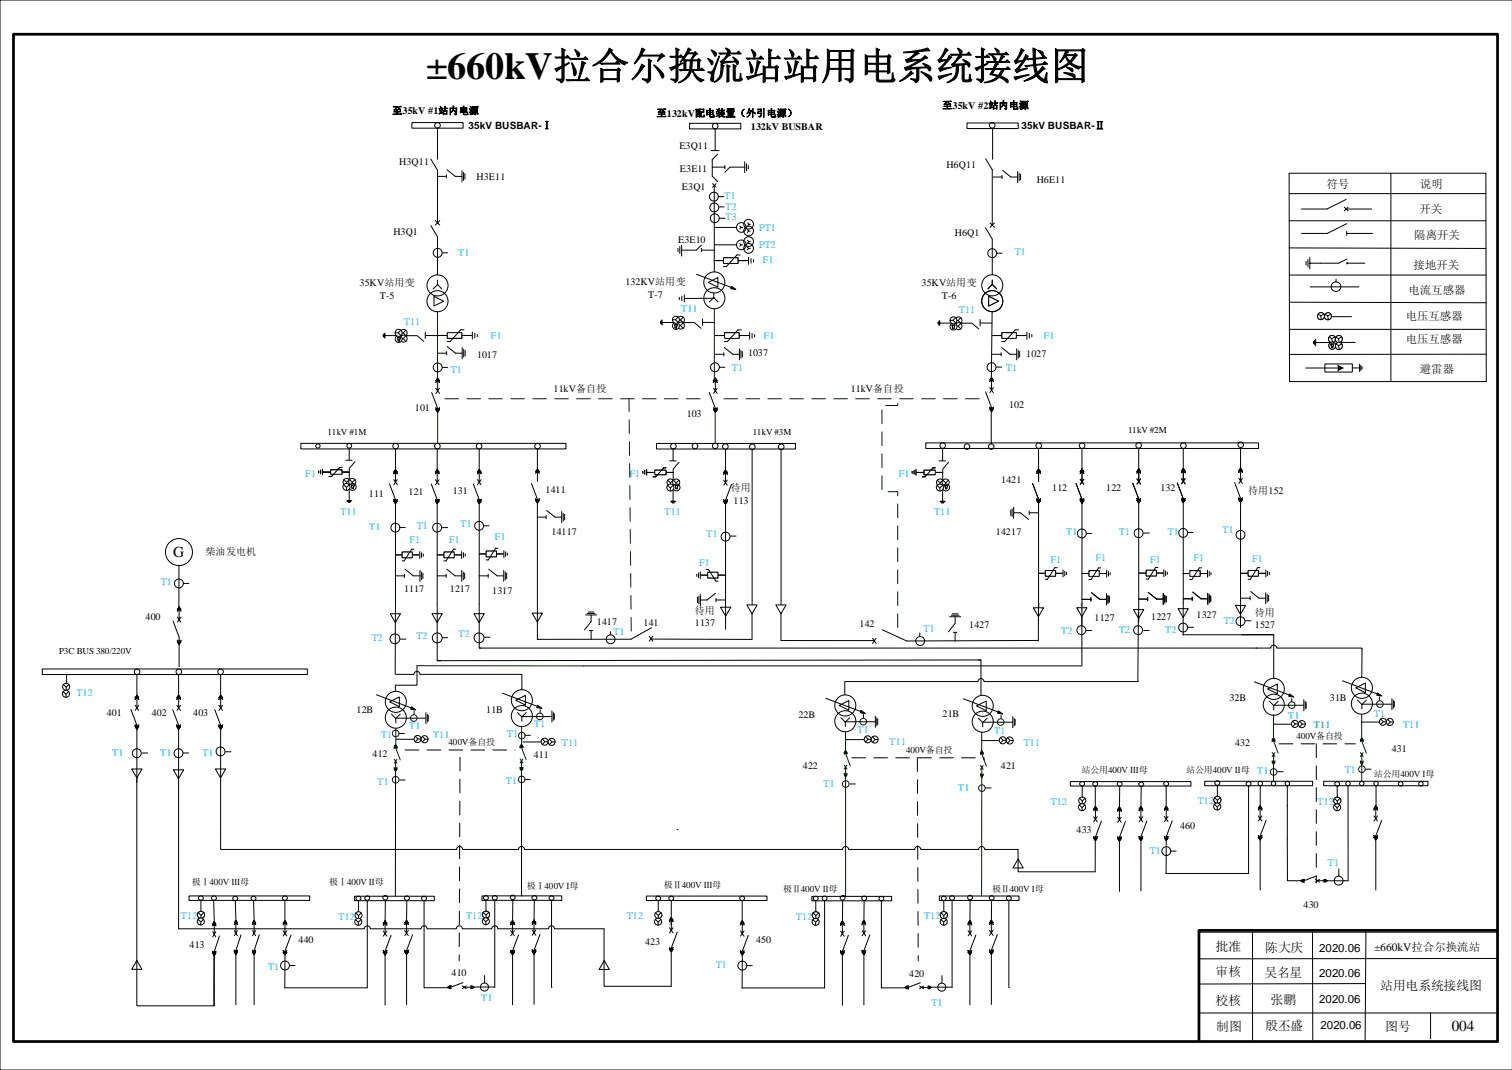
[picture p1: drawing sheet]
<svg xmlns="http://www.w3.org/2000/svg" width="420mm" height="297mm" viewBox="0 0 420 297" stroke-linecap="round" stroke-linejoin="round" font-family="sans-serif">
<defs><g id="words">
<text font-size="10.6" x="118.4" y="22">±660kV拉合尔换流站站用电系统接线图</text>
<g font-size="4.2">
<text x="48.1" y="154.5">G</text>
<text x="403.1" y="286.2">004</text>
</g>
<g font-size="3.6">
<text x="337.6" y="263.9">批准</text>
<text x="351.4" y="264.2">陈大庆</text>
<text x="337.6" y="271">审核</text>
<text x="351.1" y="271.2">吴名星</text>
<text x="383.3" y="274.7">站用电系统接线图</text>
<text x="337.6" y="278.9">校核</text>
<text x="352.8" y="278.7">张鹏</text>
<text x="337.7" y="286.2">制图</text>
<text x="351.3" y="285.9">殷丕盛</text>
<text x="384.7" y="286.2">图号</text>
</g>
<g font-size="3.2">
<text x="368.4" y="52.3">符号</text>
<text x="394.3" y="52.3">说明</text>
<text x="394.2" y="59.2">开关</text>
<text x="392.7" y="66.3">隔离开关</text>
<text x="392.6" y="74.6">接地开关</text>
<text x="391.1" y="81.7">电流互感器</text>
<text x="390.4" y="88.8">电压互感器</text>
<text x="390.4" y="95.2">电压互感器</text>
<text x="394.3" y="103.4">避雷器</text>
<text x="381.6" y="264">±660kV拉合尔换流站</text>
<text x="366.4" y="264.3">2020.06</text>
<text x="366.4" y="271.1">2020.06</text>
<text x="366.4" y="278.3">2020.06</text>
<text x="366.7" y="285.6">2020.06</text>
</g>
<g font-size="2.8">
<text x="108.9" y="31.7">至35kV #1站内电源</text>
<text x="130.1" y="35.7">35kV BUSBAR-Ⅰ</text>
<text x="182.4" y="32.3">至132kV配电装置（外引电源）</text>
<text x="261.7" y="30.2">至35kV #2站内电源</text>
<text x="283.6" y="35.8">35kV BUSBAR-Ⅱ</text>
<text x="188.7" y="41.4">E3Q11</text>
<text x="208.5" y="36.1">132kV BUSBAR</text>
<text x="110.9" y="45.9">H3Q11</text>
<text x="188.8" y="47.7">E3E11</text>
<text x="262.9" y="46.6">H6Q11</text>
<text x="132.3" y="49.9">H3E11</text>
<text x="189.4" y="52.6">E3Q1</text>
<text x="287.9" y="50.7">H6E11</text>
<text x="109.3" y="65.1">H3Q1</text>
<text x="265.2" y="65.6">H6Q1</text>
<text x="188.3" y="67.4">E3E10</text>
<text x="99.8" y="79.5">35KV站用变</text>
<text x="105.5" y="83">T-5</text>
<text x="173.7" y="79.2">132KV站用变</text>
<text x="180" y="82.6">T-7</text>
<text x="255.9" y="79.5">35KV站用变</text>
<text x="261.5" y="83">T-6</text>
<text x="132.5" y="99.3">1017</text>
<text x="207.7" y="98.9">1037</text>
<text x="285" y="99.1">1027</text>
<text x="153.7" y="108.8">11kV备自投</text>
<text x="236.3" y="108.8">11kV备自投</text>
<text x="280.2" y="113.2">102</text>
<text x="115.2" y="114.1">101</text>
<text x="190.7" y="115.7">103</text>
<text x="102.5" y="138">111</text>
<text x="113.5" y="137.3">121</text>
<text x="125.7" y="137.2">131</text>
<text x="151.5" y="136.7">1411</text>
<text x="203" y="136.4">待用</text>
<text x="278.1" y="134.2">1421</text>
<text x="292.2" y="136.3">112</text>
<text x="307.2" y="136.3">122</text>
<text x="322.2" y="136.3">132</text>
<text x="346.7" y="137.2">待用152</text>
<text x="203.7" y="139.8">113</text>
<text x="153.2" y="148.5">14117</text>
<text x="276.6" y="148.5">14217</text>
<text x="57.1" y="154">柴油发电机</text>
<text x="112.2" y="164.3">1117</text>
<text x="124.9" y="164.4">1217</text>
<text x="136.7" y="164.9">1317</text>
<text x="40.4" y="172.1">400</text>
<text x="165.8" y="173.5">1417</text>
<text x="178.7" y="173.8">141</text>
<text x="193" y="170.4">待用</text>
<text x="193" y="173.8">1137</text>
<text x="238.7" y="173.9">142</text>
<text x="304" y="172.3">1127</text>
<text x="319.7" y="172.1">1227</text>
<text x="332.3" y="171.6">1327</text>
<text x="348.5" y="171">待用</text>
<text x="269.2" y="174.2">1427</text>
<text x="348.5" y="174.4">1527</text>
<text x="99" y="197.9">12B</text>
<text x="135" y="198">11B</text>
<text x="341.4" y="194.5">32B</text>
<text x="369.3" y="194.5">31B</text>
<text x="29.6" y="198.9">401</text>
<text x="42.1" y="198.9">402</text>
<text x="53.7" y="198.9">403</text>
<text x="221.7" y="199.2">22B</text>
<text x="261.7" y="199">21B</text>
<text x="343" y="207.2">432</text>
<text x="386.5" y="208.7">431</text>
<text x="103.5" y="210.1">412</text>
<text x="148.2" y="210.4">411</text>
<text x="223" y="213.5">422</text>
<text x="278" y="213.5">421</text>
<text x="299" y="231.1">433</text>
<text x="327.7" y="230">460</text>
<text x="362" y="252">430</text>
<text x="52.6" y="263.1">413</text>
<text x="82.9" y="261.8">440</text>
<text x="179.1" y="262.4">423</text>
<text x="209.9" y="261.8">450</text>
<text x="125.4" y="271">410</text>
<text x="252.5" y="271.1">420</text>
</g>
<g font-size="2.8" fill="#00b0f0">
<text x="201.2" y="55.4">T1</text>
<text x="201.5" y="58.4">T2</text>
<text x="201.5" y="61.1">T3</text>
<text x="210.8" y="64.1">PT1</text>
<text x="127.3" y="70.9">T1</text>
<text x="210.8" y="69">PT2</text>
<text x="281.8" y="70.8">T1</text>
<text x="211.8" y="73">F1</text>
<text x="189.2" y="86.6">T11</text>
<text x="266.3" y="86.8">T11</text>
<text x="112.2" y="90.3">T11</text>
<text x="136.3" y="94.1">F1</text>
<text x="212.1" y="94.1">F1</text>
<text x="289.9" y="94.1">F1</text>
<text x="125.2" y="103.5">T1</text>
<text x="203.2" y="102.9">T1</text>
<text x="279.3" y="102.9">T1</text>
<text x="84.8" y="132.3">F1</text>
<text x="174.8" y="132.4">F1</text>
<text x="249.6" y="132.4">F1</text>
<text x="94.6" y="142.9">T11</text>
<text x="184.5" y="143.1">T11</text>
<text x="259.4" y="143.1">T11</text>
<text x="102.5" y="147.2">T1</text>
<text x="115.7" y="146.8">T1</text>
<text x="127.9" y="146.4">T1</text>
<text x="137.5" y="149.8">F1</text>
<text x="196.2" y="148.9">T1</text>
<text x="296.1" y="148.5">T1</text>
<text x="310.8" y="148.5">T1</text>
<text x="324.3" y="148.5">T1</text>
<text x="339.5" y="148">T1</text>
<text x="113.7" y="150.8">F1</text>
<text x="124.8" y="150.8">F1</text>
<text x="304.2" y="155.8">F1</text>
<text x="331.4" y="155.8">F1</text>
<text x="194.2" y="157.1">F1</text>
<text x="291.7" y="156.2">F1</text>
<text x="319.4" y="156.3">F1</text>
<text x="347.7" y="156">F1</text>
<text x="44.7" y="162.4">T1</text>
<text x="339.8" y="173.2">T2</text>
<text x="103.2" y="177.9">T2</text>
<text x="115.6" y="177.3">T2</text>
<text x="127.3" y="176.8">T2</text>
<text x="170.3" y="176.1">T1</text>
<text x="256.5" y="175.6">T1</text>
<text x="294.7" y="175.9">T2</text>
<text x="310.8" y="175.6">T2</text>
<text x="323.6" y="175.6">T2</text>
<text x="21.2" y="193.2">T12</text>
<text x="113.7" y="202.3">T1</text>
<text x="148.3" y="201.8">T1</text>
<text x="238.1" y="203.5">T1</text>
<text x="276.1" y="203.8">T1</text>
<text x="357.7" y="199.5">T1</text>
<text x="364.9" y="202">T11</text>
<text x="381.5" y="198.9">T1</text>
<text x="389.6" y="202">T11</text>
<text x="31.2" y="209.8">T1</text>
<text x="44.5" y="209.8">T1</text>
<text x="56.2" y="209.8">T1</text>
<text x="105.8" y="204.8">T1</text>
<text x="120.3" y="205">T11</text>
<text x="140.8" y="204.5">T1</text>
<text x="156" y="207">T11</text>
<text x="247.1" y="206.8">T11</text>
<text x="284.3" y="207">T11</text>
<text x="349.2" y="214.9">T1</text>
<text x="373.4" y="214.4">T1</text>
<text x="104.8" y="217.9">T1</text>
<text x="140.5" y="217.5">T1</text>
<text x="228.7" y="218.5">T1</text>
<text x="266.1" y="219.5">T1</text>
<text x="291.8" y="223.4">T12</text>
<text x="332.6" y="223.2">T12</text>
<text x="365.9" y="223.4">T12</text>
<text x="319.3" y="237.1">T1</text>
<text x="368.8" y="240.5">T1</text>
<text x="50.2" y="255.1">T12</text>
<text x="94" y="255.2">T12</text>
<text x="129.4" y="255.1">T12</text>
<text x="174" y="255.2">T12</text>
<text x="221" y="255.2">T12</text>
<text x="256.6" y="255.2">T12</text>
<text x="74.5" y="269.3">T1</text>
<text x="198.7" y="268.6">T1</text>
<text x="133.6" y="278">T1</text>
<text x="258.7" y="279.3">T1</text>
</g>
<g font-size="2.5">
<text x="91" y="120.7">11kV #1M</text>
<text x="209" y="120.7">11kV #3M</text>
<text x="313.3" y="120.1">11kV #2M</text>
<text x="16.4" y="181.5">P3C BUS 380/220V</text>
<text x="124.6" y="206.9">400V备自投</text>
<text x="251.6" y="208.9">400V备自投</text>
<text x="360" y="205.2">400V备自投</text>
<text x="300.3" y="214.6">站公用400V Ⅲ母</text>
<text x="329.4" y="214.6">站公用400V Ⅱ母</text>
<text x="381.5" y="215.6">站公用400V Ⅰ母</text>
<text x="53.3" y="245.6">极Ⅰ400V Ⅲ母</text>
<text x="91.4" y="245.6">极Ⅰ400V Ⅱ母</text>
<text x="146.3" y="246.6">极Ⅰ400V Ⅰ母</text>
<text x="184.4" y="246.6">极Ⅱ400V Ⅲ母</text>
<text x="217.5" y="247.6">极Ⅱ400V Ⅱ母</text>
<text x="275.5" y="247.6">极Ⅱ400V Ⅰ母</text>
</g>
</g></defs>
<g fill="none" stroke="#000" stroke-width=".28">
<path d="M419.9 0h-419.9v297h419.9M334.5 216.9h30v1.2h-30zM98.5 248.8h22.1v1.2h-22.1zM38 266.6l1.4 2.5h-2.8z"/>
<circle cx="169.6" cy="177.4" r="1.24"/>
<circle cx="350" cy="217.5" r=".62"/>
<circle cx="134.5" cy="274" r="1.12"/>
</g>
<path d="M3.7 9.5h412.2v279.6h-412.2z" fill="none" stroke="#000" stroke-width=".76"/>
<circle cx="353.7" cy="217.5" r=".62" fill="#fff"/>
<g fill="none" stroke="#000" stroke-width=".28">
<path d="M83.5 123.1h73.7v1.5h-73.7zM108.2 134.3l1.6 4.4v.6M109.3 131.1l.5-.7 .5 .7M109.3 138.6l.5 .7M109.3 139l.5 .8 .5-.8M109.3 133.1l1 1.5M109.8 124.8v5.5M109.8 139.8v27.8M109.8 130.8v3M109.8 130.8l-.5 .7M109.8 130.8l.5 .7M110.3 138.6l-.5 .7"/>
<path d="M110.3 133.1l-1 1.5M119.8 134.3l1.6 4.4v.6M120.9 131.1l.5-.7 .5 .7M120.9 138.6l.5 .7M120.9 139l.5 .8 .5-.8M120.9 133.1l1 1.5M121.4 124.8v5.5M121.4 139.8v27.8M121.4 130.8v3M121.4 130.8l-.5 .7M121.4 130.8l.5 .7M121.9 138.6l-.5 .7"/>
<path d="M121.9 133.1l-1 1.5M131.4 134.3l1.7 4.4v.6M132.6 131.1l.5-.7 .5 .7M132.6 138.6l.5 .7M132.6 139l.5 .8 .5-.8M132.6 133.1l1 1.5M133.1 124.8v5.5M133.1 139.8v27.8M133.1 130.8v3M133.1 130.8l-.5 .7M133.1 130.8l.5 .7M133.6 138.6l-.5 .7"/>
<path d="M133.6 133.1l-1 1.5M147.6 134.2l1.6 4.4v.6M148.8 131.3l.4-.7 .6 .7M148.8 138.5l.4 .7M148.8 138.9l.4 .7M149.2 124.6v5.6M149.2 139.7v27.8M149.2 130.7v2.9M149.2 130.2l-.4 .7M149.2 130.2l.6 .7M149.8 138.5l-.6 .7M149.8 138.9l-.6 .7"/>
<path d="M182.3 123.1h38.6v1.5h-38.6zM208.9 124.7v43.1M216.9 124.7v43.1M257.1 122.9h92.4v1.6h-92.4zM286.8 134.2l1.6 4.4v.6M287.9 130.9l.5-.7 .5 .7M287.9 138.5l.5 .7M287.9 138.9l.5 .7 .5-.7M288.4 124.6v5.6M288.4 139.7v27.8M288.4 130.7v3M288.4 130.7l-.5 .7"/>
<path d="M288.4 130.7l.5 .7M288.9 138.5l-.5 .7M298.8 134.2l1.7 4.4v.6M300 130.9l.5-.7 .5 .7M300 138.5l.5 .7M300 138.9l.5 .7 .5-.7M300 133l1 1.4M300.5 124.6v5.6M300.5 139.7v27.8M300.5 130.7v3M300.5 130.7l-.5 .7M300.5 130.7l.5 .7"/>
<path d="M301 138.5l-.5 .7M301 133l-1 1.4M314.6 134.1l1.6 4.4v.6M315.8 130.9l.4-.8 .5 .8M315.8 138.4l.4 .7M315.8 138.8l.4 .7 .5-.7M315.8 132.9l.9 1.5M316.2 124.6v5.5M316.2 139.6v27.8M316.2 130.6v3M316.2 130.6l-.4 .7M316.2 130.6l.5 .7"/>
<path d="M316.7 138.4l-.5 .7M316.7 132.9l-.9 1.5M326.9 134l1.7 4.4v.6M328.1 138.3l.5 .7M328.1 138.8l.5 .7 .5-.7M328.1 132.9l1 1.4M328.6 124.5v5.5M328.6 139.5v27.8M328.6 130.5v3M328.6 130.5l-.5 .7M328.6 130.5l.5 .7M328.6 130.1l-.5 .7"/>
<path d="M328.6 130.1l.5 .7M329.1 138.3l-.5 .7M329.1 132.9l-1 1.4M109.8 159.8h2.5M112.3 159.4v.9M112.5 158l2.3 1.8h1.8M116.6 158.3v3.1M117.1 158.8v2.1M117.4 159.1v1.5M121.4 159.8h2.5M123.9 159.4v.9M124.1 158l2.3 1.8h1.8"/>
<path d="M128.2 158.3v3.1M128.7 158.8v2.1M129 159.1v1.5M133.1 159.8h2.5M135.6 159.4v.9M135.7 158l2.3 1.8h1.9M139.9 158.3v3.1M140.3 158.8v2.1M140.7 159.1v1.5M120 170.3h2.8l-1.4 2.5zM131.6 170.3h2.9l-1.4 2.5zM147.8 170.2h2.8l-1.4 2.5z"/>
<path d="M207.4 167.9h2.9l-1.5 2.5zM215.5 167.9h2.8l-1.4 2.5zM287 168.7h2.8l-1.4 2.5zM299 168.7h2.9l-1.5 2.5zM300.5 166.4h2.5M303 165.9v.9M303.1 164.5l2.3 1.9h1.9M307.3 164.8v3.1M307.7 165.3v2.1M308.1 165.6v1.5M314.8 169.2h2.8l-1.4 2.5zM316.1 170l-.1 19.2"/>
<path d="M316.2 166.3h2.5M318.7 165.8v.9M318.9 164.4l2.3 1.9h1.8M323 164.7v3.1M323.5 165.2v2.2M323.9 165.5v1.6M327.1 168.9h2.9l-1.4 2.5zM328.6 166.2h2.5M331.1 165.7v1M331.2 164.4l2.4 1.8h1.8M335.4 164.7v3.1M335.8 165.1v2.2"/>
<path d="M336.2 165.4v1.6M350 218.1v5.6M357.5 218.1v5.6M367.6 216.9h29v1.2h-29zM382.1 218.1v5.6M349.4 224.8l.5-.7 .5 .7M349.4 224.4l.5-.7 .5 .7M349.4 231.9l.5 .8M349.4 232.4l.5 .7 .5-.7M349.4 226.5l1 1.4M350 224.2v2.9M350 233.1v14"/>
<path d="M350.4 231.9l-.5 .8M350.4 226.5l-1 1.4M351.6 227.7l-1.7 4.4v.6M357.5 233.1v10M381.6 224.8l.5-.7 .5 .7M381.6 224.4l.5-.7 .5 .7M381.6 231.9l.5 .8M381.6 232.4l.5 .7 .5-.7M381.6 226.5l1 1.4M382.1 224.2v2.9M382.1 233.1v14M382.6 231.9l-.5 .8"/>
<path d="M382.6 226.5l-1 1.4M383.7 227.7l-1.6 4.4v.6"/>
<circle cx="198.4" cy="82.8" r="2.92"/>
<circle cx="97" cy="123.7" r=".67"/>
<circle cx="109.9" cy="123.8" r=".77"/>
<circle cx="121.5" cy="123.8" r=".77"/>
<circle cx="133.1" cy="123.8" r=".77"/>
<circle cx="149.3" cy="123.8" r=".77"/>
<circle cx="187" cy="123.9" r=".77"/>
<circle cx="198.6" cy="123.8" r=".77"/>
<circle cx="208.9" cy="124" r=".77"/>
<circle cx="217" cy="124" r=".77"/>
<circle cx="288.5" cy="123.7" r=".77"/>
<circle cx="300.5" cy="123.7" r=".77"/>
<circle cx="316.2" cy="123.6" r=".77"/>
<circle cx="328.6" cy="123.7" r=".77"/>
<circle cx="109.8" cy="146.4" r="1.24"/>
<circle cx="121.4" cy="146.4" r="1.24"/>
<circle cx="133.1" cy="145.9" r="1.24"/>
<circle cx="300.4" cy="148.1" r="1.24"/>
<circle cx="316.2" cy="148" r="1.24"/>
<circle cx="328.6" cy="147.9" r="1.24"/>
<circle cx="353.7" cy="217.5" r=".62"/>
<circle cx="357.5" cy="217.5" r=".62"/>
<circle cx="374.4" cy="217.5" r=".62"/>
<circle cx="378.2" cy="217.5" r=".62"/>
<circle cx="382.1" cy="217.5" r=".62"/>
</g>
<path d="M196.7 78.4l2.7-1.3v2.6z" fill="#fff"/>
<g fill="none" stroke="#000" stroke-width=".28">
<path d="M273.7 44l1.9 3.1M196.7 78.4l2.7-1.3v2.6zM275.6 77.7v1.3l-1.3 1.2M275.6 79l1.2 1.2"/>
<circle cx="275.6" cy="34.8" r=".77"/>
<circle cx="198.4" cy="78.4" r="2.92"/>
<circle cx="275.5" cy="70.3" r="1.24"/>
<circle cx="275.6" cy="79.2" r="2.93"/>
</g>
<path d="M274.6 82.2l2.7 1.4-2.7 1.3z" fill="#fff"/>
<g fill="none" stroke="#000" stroke-width=".28">
<path d="M275.6 77.7v1.3l-1.3 1.2M275.6 79l1.2 1.2M274.6 82.2l2.7 1.4-2.7 1.3z"/>
<circle cx="275.6" cy="83.6" r="2.93"/>
</g>
<path d="M274.6 82.2l2.7 1.4-2.7 1.3z" fill="#fff"/>
<g fill="none" stroke="#000" stroke-width=".28">
<path d="M268.5 34.1h14.3v1.6h-14.3zM119.6 44.2l1.9 3.1v13.9M121.5 49h2.5M124 48.5v.9M124.1 47.1l2.3 1.9h1.9M128.3 47.4v3.1M128.7 47.9v2.1M129.1 48.2v1.5M121.5 77.8v1.2l-1.2 1.2M121.5 79l1.2 1.2M274.6 82.2l2.7 1.4-2.7 1.3zM133.1 179.9h215.9"/>
<path d="M208.8 170.4v7.1M216.9 170.4v7.4M288.4 171.2l-.1 6.7M300.4 171.2v13.7M328.5 176.2h25.2M328.6 171.4v4.9M162 184.8h138.2M272.4 183.2l-151 .2M124.4 274.2h-6.6M124.7 274l.6 .4M124.9 273.6l-.5 .4 .5 .4M125.3 273.6l-.6 .4"/>
<path d="M128.4 273.6l1.1 .8M128.6 272.8l-3.4 1.2h-.5M129 274h2.3M129.5 273.6l-1.1 .8M130.7 273.6l.6 .4M131.1 273.6l.5 .4M131.3 274l-.6 .4M131.6 274l-.5 .4M137.4 274h-5.8"/>
<circle cx="121.5" cy="34.8" r=".77"/>
<circle cx="121.5" cy="79.2" r="2.93"/>
<circle cx="275.6" cy="83.6" r="2.93"/>
</g>
<g fill="none" stroke="#030" stroke-width=".28">
<path d="M115.8 184.8h46.2M109.5 213.1l.4 .6M109.5 213.4l.4 .6 .3-.6M109.5 207.3l.4-.5 .3 .5M109.5 210.7l.7 1.1M109.9 207.1v.4l1.2 3.4M109.9 207.1l.3 .5M109.9 207.1l-.4 .5M109.9 211.3v2.3M109.9 202.1v4.9h-.2M110.2 213.1l-.3 .6M110.2 210.7l-.7 1.1"/>
<path d="M144.4 213l.4 .6M144.4 213.4l.4 .5M144.4 207.2l.4-.5 .4 .5M144.4 210.7l.8 1.1M144.8 207v.5l1.3 3.3M144.8 207l.4 .6M144.8 207l-.4 .6M144.8 213.9l.1 5.9M144.8 211.3v2.2M144.9 201.6v5.4h.1M145.2 213l-.4 .6M145.2 213.4l-.4 .5"/>
<path d="M145.2 210.7l-.8 1.1"/>
<circle cx="109.9" cy="216.4" r=".92"/>
<circle cx="144.9" cy="216.3" r=".92"/>
</g>
<path d="M120.5 82.3l2.7 1.3-2.7 1.3z" fill="#fff"/>
<g fill="none" stroke="#000" stroke-width=".28">
<path d="M114.4 34h14.2v1.6h-14.2zM121.5 35.6v8.6M120.5 82.3l2.7 1.3-2.7 1.3zM121.5 98h2.5M121.5 93.1h2.7M124 97.6v.9M124.2 96.2l2.3 1.8h1.9M128.4 96.5v3.1M128.8 97v2.1M129.2 97.3v1.5M119.9 109l1.6 4.4v.6M121.1 106.1l.4-.7 .6 .7"/>
<path d="M121.1 105.7l.4-.7 .6 .7M121.1 113.2l.4 .8M121.1 113.7l.4 .7 .6-.7M121.1 107.8l1 1.4M121.5 105.4v3M122.1 113.2l-.6 .8M122.1 107.8l-1 1.4"/>
<circle cx="121.5" cy="83.6" r="2.93"/>
<circle cx="121.6" cy="102" r="1.24"/>
</g>
<path d="M109.8 167.6v2.7" fill="none" stroke="#030" stroke-width=".28"/>
<path d="M124.2 92.3h4v1.6h-4z" fill-rule="evenodd" fill="#fff"/>
<path d="M121.5 93.1h2.7M124.2 92.3h4v1.6h-4zM128.2 93.1h2.7" fill="none" stroke="#000" stroke-width=".28"/>
<path d="M124.2 92.3h4v1.6h-4z" fill-rule="evenodd" fill="#fff"/>
<g fill="none" stroke="#000" stroke-width=".28">
<path d="M124.2 92.3h4v1.6h-4zM128.2 93.1h2.7M128.9 91.5h-1l-2.9 3.3h-.8M131.2 92.2v1.9M131.9 92.5v1.3M132.5 92.8v.7M198.6 98.3h2.4M198.6 93.1h2.6M201 97.9v.9M201.2 96.5l2.3 1.8h1.9M205.4 96.8v3.1M205.8 97.3v2.1"/>
<path d="M206.2 97.6v1.5M197 109l1.7 4.4v.6M198.2 106.1l.5-.7 .5 .7M198.2 105.7l.5-.7 .5 .7M198.2 113.2l.5 .8M198.2 113.7l.5 .7 .5-.7M198.2 107.8l1 1.4M198.7 105.4v3M199.2 113.2l-.5 .8M199.2 107.8l-1 1.4"/>
<circle cx="198.5" cy="101.9" r="1.24"/>
</g>
<path d="M201.2 92.3h4v1.6h-4z" fill-rule="evenodd" fill="#fff"/>
<path d="M198.6 93.1h2.6M201.2 92.3h4v1.6h-4zM205.2 93.1h2.7" fill="none" stroke="#000" stroke-width=".28"/>
<path d="M201.2 92.3h4v1.6h-4z" fill-rule="evenodd" fill="#fff"/>
<g fill="none" stroke="#000" stroke-width=".28">
<path d="M121.5 58.9v3M275.6 47.1v15.4M119.6 62.6l1.9 3.1v10.6M120.9 61.2l1.2 1.3M122.1 61.2l-1.2 1.3M273.7 63.3l1.9 3.1v9.9M274.9 61.9l1.3 1.2M276.2 61.9l-1.3 1.2M201.2 92.3h4v1.6h-4zM205.2 93.1h2.7M205.9 91.6h-1l-2.9 3.2h-.8M208.2 92.2v2"/>
<path d="M208.9 92.5v1.3M209.5 92.9v.6M275.6 98.3h2.4M275.6 93.1h2.6M278 97.9v.9M278.2 96.5l2.3 1.8h1.8M282.3 96.8v3.1M282.8 97.3v2.1M283.2 97.6v1.5M273.7 108.8l1.7 4.4v.6M274.9 105.9l.5-.7 .5 .7M274.9 105.5l.5-.7 .5 .7"/>
<path d="M274.9 113l.5 .8M274.9 113.5l.5 .7 .5-.7M274.9 107.6l1 1.4M275.4 105.2v3M275.9 113l-.5 .8M275.9 107.6l-1 1.4"/>
<circle cx="275.4" cy="101.9" r="1.24"/>
<circle cx="275.3" cy="124" r=".77"/>
</g>
<path d="M198.4 85.7v19.6h.5" fill="none" stroke="#030" stroke-width=".28"/>
<path d="M278.2 92.3h4v1.6h-4z" fill-rule="evenodd" fill="#fff"/>
<path d="M275.6 93.1h2.6M278.2 92.3h4v1.6h-4zM282.2 93.1h2.7" fill="none" stroke="#000" stroke-width=".28"/>
<path d="M278.2 92.3h4v1.6h-4z" fill-rule="evenodd" fill="#fff"/>
<g fill="none" stroke="#000" stroke-width=".28">
<path d="M275.7 35.7l-.1 8.5M275.8 49.1h2.5M278.3 48.7v.9M278.4 47.3l2.3 1.8h1.9M282.6 47.6v3.1M283 48.1v2.1M283.4 48.4v1.5M275.5 86.5l-.2 18.6M278.2 92.3h4v1.6h-4zM282.2 93.1h2.7M282.9 91.6h-1l-2.9 3.2h-.8M285.2 92.2v2"/>
<path d="M285.9 92.5v1.3M286.6 92.9v.6M109.8 154h1.9"/>
<circle cx="88.3" cy="123.8" r=".6"/>
</g>
<g fill="none" stroke="#030" stroke-width=".28">
<path d="M234.4 214.7l.4 .6 .4-.6M234.4 215.1l.4 .5M234.4 208.9l.4-.5 .4 .5M234.4 212.4l.8 1.1M234.8 203.1v5.6h-.2M234.8 208.7v.5l1.3 3.4M234.8 208.7l.4 .6M234.8 208.7l-.4 .6M234.8 215.6v33h-.8M234.8 213v2.3M235.2 215.1l-.4 .5M235.2 212.4l-.8 1.1"/>
<path d="M272.3 214.8l.4 .6M272.3 215.2l.4 .5 .3-.5M272.3 209l.4-.5 .3 .5M272.3 212.5l.7 1.1M272.6 203.2v5.6h-.1M272.6 215.4v33.3M272.7 208.8v.5l1.2 3.4M272.7 208.8l.3 .6M272.7 208.8l-.4 .6M272.7 213.1v2.3M273 214.8l-.3 .6M273 212.5l-.7 1.1"/>
<circle cx="234.9" cy="217.6" r=".92"/>
<circle cx="272.7" cy="218.8" r=".92"/>
</g>
<path d="M111.7 153.2h2.8v1.6h-2.8z" fill-rule="evenodd" fill="#fff"/>
<path d="M109.8 154h1.9M111.7 153.2h2.8v1.6h-2.8zM114.5 154h1.9" fill="none" stroke="#000" stroke-width=".28"/>
<path d="M111.7 153.2h2.8v1.6h-2.8z" fill-rule="evenodd" fill="#fff"/>
<g fill="none" stroke="#000" stroke-width=".28">
<path d="M111.7 153.2h2.8v1.6h-2.8zM114.5 154h1.9M115 152.4h-.7l-2.1 3.3h-.5M116.6 153.1v1.9M117.1 153.4v1.3M117.5 153.7v.7M121.4 154h1.9"/>
<circle cx="193" cy="123.8" r=".77"/>
</g>
<path d="M123.3 153.2h2.9v1.6h-2.9z" fill-rule="evenodd" fill="#fff"/>
<path d="M121.4 154h1.9M123.3 153.2h2.9v1.6h-2.9zM126.1 154h1.9" fill="none" stroke="#000" stroke-width=".28"/>
<path d="M123.3 153.2h2.9v1.6h-2.9z" fill-rule="evenodd" fill="#fff"/>
<path d="M123.3 153.2h2.9v1.6h-2.9zM126.1 154h1.9M126.6 152.4h-.7l-2 3.3h-.6M128.2 153.1v1.9M128.7 153.4v1.3M129.2 153.7v.7M133.1 153.8h1.9" fill="none" stroke="#000" stroke-width=".28"/>
<path d="M135 153h2.9v1.5h-2.9z" fill-rule="evenodd" fill="#fff"/>
<path d="M133.1 153.8h1.9M135 153h2.9v1.5h-2.9zM137.9 153.8h1.9" fill="none" stroke="#000" stroke-width=".28"/>
<path d="M135 153h2.9v1.5h-2.9z" fill-rule="evenodd" fill="#fff"/>
<path d="M135 153h2.9v1.5h-2.9zM137.9 153.8h1.9M138.3 152.2h-.6l-2.1 3.2h-.6M139.9 152.8v2M140.4 153.2v1.2M140.9 153.5v.6M328.5 159.2h1.9" fill="none" stroke="#000" stroke-width=".28"/>
<path d="M330.4 158.4h2.9v1.6h-2.9z" fill-rule="evenodd" fill="#fff"/>
<path d="M328.5 159.2h1.9M330.4 158.4h2.9v1.6h-2.9zM333.3 159.2h1.9" fill="none" stroke="#000" stroke-width=".28"/>
<path d="M330.4 158.4h2.9v1.6h-2.9z" fill-rule="evenodd" fill="#fff"/>
<path d="M300.5 159.2h1.9M330.4 158.4h2.9v1.6h-2.9zM333.3 159.2h1.9M333.7 157.6h-.6l-2.1 3.3h-.6M335.3 158.3v1.9M335.8 158.6v1.3M336.3 158.9v.7" fill="none" stroke="#000" stroke-width=".28"/>
<path d="M302.4 158.4h2.9v1.6h-2.9z" fill-rule="evenodd" fill="#fff"/>
<path d="M300.5 159.2h1.9M302.4 158.4h2.9v1.6h-2.9zM305.3 159.2h1.9" fill="none" stroke="#000" stroke-width=".28"/>
<path d="M302.4 158.4h2.9v1.6h-2.9z" fill-rule="evenodd" fill="#fff"/>
<path d="M302.4 158.4h2.9v1.6h-2.9zM305.3 159.2h1.9M305.7 157.6h-.6l-2.1 3.3h-.6M307.3 158.3v1.9M307.8 158.6v1.3M308.3 158.9v.7M316.4 159.1h1.9" fill="none" stroke="#000" stroke-width=".28"/>
<path d="M318.3 158.3h2.8v1.6h-2.8z" fill-rule="evenodd" fill="#fff"/>
<path d="M316.4 159.1h1.9M318.3 158.3h2.8v1.6h-2.8zM321.1 159.1h1.9" fill="none" stroke="#000" stroke-width=".28"/>
<path d="M318.3 158.3h2.8v1.6h-2.8z" fill-rule="evenodd" fill="#fff"/>
<g fill="none" stroke="#000" stroke-width=".28">
<path d="M275.4 114.3h-.1v8.9M318.3 158.3h2.8v1.6h-2.8zM321.1 159.1h1.9M321.6 157.5h-.7l-2 3.2h-.6M323.2 158.2v1.9M323.7 158.5v1.3M324.2 158.8v.6M108.4 170.3h2.8l-1.4 2.5zM109.8 172.8l-.1 14.4M121.4 167.6v15.8h1M133.1 167.6v12.3h.5M149.2 167.5v10h.3"/>
<path d="M180.7 177.4l28.1 .1M180.9 174.2l-5.7 3.2-26 .1M216.9 177.8h26M288.3 177.8l-36.5 .1M288.4 167.5v5.2M300.5 167.5l-.1 5.9M316.2 167.4v5.2M328.6 167.3v4.1M348.8 179.9h4.1a.83 .83 0 0 1 .8-.8 .83 .83 0 0 1 .9 .8h23.6v8M143.7 197.8l1.2 1.2M146.1 197.8l-1.2 1.2v1.2M110 205.2h5.2"/>
<path d="M374.4 218.1v26.4h-7M357.5 223.6v9.5M357.5 243.1v1.4h3.8M361.3 244.5l.6 .3M361.7 244.5l.5 .3M361.9 244.1l-.6 .4M362.2 244.1l-.5 .4M365.3 244.1l1.1 .7M365.5 243.2l-3.4 1.3h-.4M365.9 244.5h2.3M366.4 244.1l-1.1 .7M367.7 244.1l.5 .4-.5 .3"/>
<path d="M368 244.1l.6 .4-.6 .3"/>
<circle cx="268.5" cy="124" r=".77"/>
<circle cx="144.9" cy="198.8" r="2.93"/>
<circle cx="389" cy="217.6" r=".62"/>
<circle cx="371.7" cy="244.4" r="1.24"/>
</g>
<g fill="none" stroke="#030" stroke-width=".28">
<path d="M121.5 86.5v18.5M121.6 114.4l-.1 8.7M198.7 114.4l-.1 8.6M353.7 198.4v6.8h-.2M378.1 198.4v6.8h-.1M353.3 211.2l.4 .6M353.3 211.6l.4 .5M353.3 205.4l.4-.5 .4 .5M353.3 208.9l.8 1.1M353.7 205.2v.5l1.3 3.4M353.7 205.2l.4 .6M353.7 205.2l-.4 .6"/>
<path d="M353.7 212.1v4.7M353.7 209.5v2.3M354.1 211.2l-.4 .6M354.1 211.6l-.4 .5M354.1 208.9l-.8 1.1M377.8 211.3l.4 .5 .4-.5M377.8 211.6l.4 .5M377.8 205.4l.4-.5 .4 .5M377.8 208.9l.8 1.1M378.2 205.2v.5l1.2 3.4M378.2 205.2l.4 .6M378.2 205.2l-.4 .6"/>
<path d="M378.2 212.1v4.7M378.2 209.5v2.3M378.6 211.6l-.4 .5M378.6 208.9l-.8 1.1"/>
<circle cx="353.7" cy="214.3" r=".92"/>
<circle cx="378.2" cy="213.5" r=".92"/>
</g>
<path d="M123.5 110.7h72.5M201.1 110.7h71.4M175.3 175.2l-.6-64.5M249.3 174.2v-37.7h-4.4v-23.9h4.4v-1.9" fill="none" stroke="#030" stroke-width=".28" stroke-dasharray="3.8 2.3"/>
<path d="M288.4 167.5l.2 1.2M300.5 167.5h-.3l.2 2" fill="none" stroke="#4677bf" stroke-width=".28"/>
<path d="M112.5 208.2h30.5M127.8 210.2l-.3 56.5M236.6 210.3h36.7v.7M355.2 206.5h21.2M365.5 206.5v38.6" fill="none" stroke="#000" stroke-width=".28" stroke-dasharray="3.8 2.3"/>
<path d="M143.2 194.4l2.7-1.4v2.7z" fill="#fff"/>
<g fill="none" stroke="#000" stroke-width=".28">
<path d="M288.4 159.1h1.9M143.2 194.4l2.7-1.4v2.7zM145.2 198.9h8M153.3 197.4v3M153.7 197.8v2.2M153.9 198.1v1.6"/>
<circle cx="144.9" cy="194.4" r="2.93"/>
</g>
<path d="M290.3 158.3h2.8v1.6h-2.8z" fill-rule="evenodd" fill="#fff"/>
<path d="M288.4 159.1h1.9M290.3 158.3h2.8v1.6h-2.8zM293.1 159.1h1.9" fill="none" stroke="#000" stroke-width=".28"/>
<path d="M290.3 158.3h2.8v1.6h-2.8z" fill-rule="evenodd" fill="#fff"/>
<g fill="none" stroke="#000" stroke-width=".28">
<path d="M188.7 82.5v.7M189.3 82.2v1.3M190 81.9v1.9M198.4 82.8h-8.2M49.7 157.2v11.4M149.2 143.5h2.5M151.7 143.1v.9M151.8 141.7l2.3 1.8h1.9M156 142v3.1M156.4 142.5v2.1M156.8 142.8v1.5M280.7 141.6v1.5"/>
<path d="M281.1 141.2v2.2M281.5 142.3h1.9l2.3 1.9M281.5 140.8v3.1M285.8 142.3h2.5M285.8 141.9v.9M290.3 158.3h2.8v1.6h-2.8zM293.1 159.1h1.9M293.6 157.6h-.7l-2 3.2h-.6M295.2 158.2v2M295.7 158.5v1.3M296.2 158.9v.6M48.1 172.5l1.6 4.4v8.1"/>
<path d="M49.2 169.6l.5-.7 .5 .7M49.2 169.2l.5-.7 .5 .7M49.2 177.7l.5 .7M49.2 178.1l.5 .8 .5-.8M49.2 171.3l1 1.4M49.7 168.9v3M49.7 177.8v.6M50.2 177.7l-.5 .7M50.2 171.3l-1 1.4M162.6 170.7h3.1M163.1 170.3h2.1M163.4 169.9h1.5"/>
<path d="M163.7 175h.9M164.2 170.7v1.8l-1.9 2.4M164.2 175v2.5M180.3 176.6l1 1.4M181.3 176.6l-1 1.4M242.3 177.2l1 1.4M243.3 177.2l-1 1.4M263.7 171.2h3.1M264.2 170.8h2.1M264.5 170.4h1.5M264.8 175.5h.9M265.3 171.2v1.8l-1.9 2.4"/>
<path d="M265.3 175.5v2.5M11.7 185.7h73.7v1.5h-73.7zM36.4 197l1.6 4.4v.5M37.5 193.7l.5-.7 .5 .7M37.5 195.8l1 1.4M38 187.4v5.5M38 193.4v3M38 193.4l-.5 .7M38 193.4l.5 .7M38.5 195.8l-1 1.4M48 197l1.6 4.4v.5M49.1 193.7l.5-.7 .5 .7"/>
<path d="M49.1 195.8l1 1.4M49.6 187.4v5.5M49.6 193.4v3M49.6 193.4l-.5 .7M49.6 193.4l.5 .7M50.1 195.8l-1 1.4M59.6 197l1.7 4.4v.5M60.8 193.7l.5-.7 .5 .7M60.8 195.8l1 1.4M61.3 187.4v5.5M61.3 193.4v3M61.3 193.4l-.5 .7"/>
<path d="M61.3 193.4l.5 .7M61.8 195.8l-1 1.4M36.6 213.4h2.8l-1.4 2.5zM37.5 201.2l.5 .7M37.5 201.7l.5 .7 .5-.7M38 215.9v50.7M38 202.4v14.8M38.5 201.2l-.5 .7M48.2 213.7h2.8l-1.4 2.5zM49.1 201.2l.5 .7M49.1 201.7l.5 .7 .5-.7M49.6 202.4v25.2"/>
<path d="M50.1 201.2l-.5 .7M59.8 213.4h2.9l-1.5 2.5zM60.8 201.2l.5 .7M60.8 201.7l.5 .7 .5-.7M61.3 202.4v27.8M61.8 201.2l-.5 .7M61.3 230.2v1M112.4 256.6l.5-.7 .5 .7M112.4 258.3l1 1.4M112.9 255.5l.5 .7M112.9 255.5l-.5 .7M112.9 256v2.9"/>
<path d="M113 249.9l-.1 5.6M113.4 258.3l-1 1.4M114.6 259.5l-1.7 4.4v.6M117.8 250l.1 24.2M112.4 263.8l.5 .7M112.4 264.2l.5 .7 .5-.7M112.9 265v13.9M113.4 263.8l-.5 .7"/>
<circle cx="261.8" cy="123.7" r=".77"/>
<circle cx="49.7" cy="153.2" r="3.8"/>
<circle cx="49.7" cy="161.9" r="1.24"/>
<circle cx="109.7" cy="177.3" r="1.37"/>
<circle cx="121.4" cy="177.1" r="1.37"/>
<circle cx="133" cy="177.1" r="1.37"/>
<circle cx="255.5" cy="177.9" r="1.24"/>
<circle cx="300.3" cy="174.9" r="1.24"/>
<circle cx="316.1" cy="174.9" r="1.24"/>
<circle cx="328.6" cy="174.2" r="1.24"/>
<circle cx="38.1" cy="186.5" r=".77"/>
<circle cx="49.7" cy="186.5" r=".77"/>
<circle cx="61.3" cy="186.5" r=".77"/>
<circle cx="38" cy="209.1" r="1.24"/>
<circle cx="49.6" cy="209.1" r="1.24"/>
<circle cx="61.2" cy="208.6" r="1.24"/>
<circle cx="394.6" cy="217.6" r=".62"/>
<circle cx="113" cy="249.3" r=".66"/>
<circle cx="117.7" cy="249.4" r=".66"/>
</g>
<circle cx="18.4" cy="190.6" r=".97" fill="#fff"/>
<g fill="none" stroke="#000" stroke-width=".28">
<path d="M17.6 190l.8 .8M19.2 190l-.8 .8v.8"/>
<circle cx="18.4" cy="190.6" r=".97"/>
</g>
<circle cx="18.3" cy="192.6" r=".97" fill="#fff"/>
<g fill="none" stroke="#000" stroke-width=".28">
<path d="M17.5 191.9l.8 .8M18.5 187.2l.1 2.5M19.1 191.9l-.8 .8v.8M144.8 215v33.7h.2M188 230.3h.3M52.5 248.7h33.5v1.2h-33.5zM78.6 256.7l.5-.7 .5 .7M78.6 256.3l.5-.8 .5 .8M78.6 258.4l1 1.4M79.1 249.9v6M79.1 256v3M79.6 258.4l-1 1.4"/>
<path d="M80.8 259.6l-1.7 4.4v.6M102 250v24.2h-23M106.4 256.8l.5-.7 .5 .7M106.4 258.4l1 1.4M106.9 255.6l.5 .7M106.9 255.6l-.5 .7M106.9 256.1v3M107 250v5.6M107.4 258.4l-1 1.4M108.6 259.6l-1.7 4.4v.6M133.9 248.7h22.1v1.2h-22.1zM137.4 249.9v24.2"/>
<path d="M141.8 256.2l.5-.7 .5 .7M141.8 258.3l1 1.4M142.3 256l.5 .7M142.3 256l-.5 .7M142.3 256v3M142.4 249.9l-.1 5.6M142.8 258.3l-1 1.4M144 259.5l-1.7 4.4v.6M147.8 256.1l.5-.7 .5 .7M147.8 258.2l1 1.4M148.3 255.8l.5 .7M148.3 255.8l-.5 .7"/>
<path d="M148.3 255.9v2.9M148.4 249.8l-.1 5.6M148.8 258.2l-1 1.4M150 259.4l-1.7 4.4v.6M153.2 249.9l.1 24.2M167.7 257.8v16h18.7v-9.4M179.5 248.7h33.5v1.3h-33.5zM225.5 248.8h22.1v1.2h-22.1zM239.4 256.7l.5-.7 .5 .7M239.4 256.2l.5-.7 .5 .7M239.4 258.3l1 1.4M239.9 256v3"/>
<path d="M240 249.9l-.1 5.6M240.4 258.3l-1 1.4M241.6 259.5l-1.7 4.4v.6M244.8 250l.1 24.2M59.4 265.2v14h-21.4v-12.6M78.6 263.9l.5 .7M78.6 264.3l.5 .7M79.1 265v9.2M79.6 263.9l-.5 .7M79.6 264.3l-.5 .7M106.4 263.9l.5 .7M106.4 264.3l.5 .7 .5-.7"/>
<path d="M106.9 265.1v13.9M107.4 263.9l-.5 .7M141.8 263.8l.5 .7M141.8 264.2l.5 .7 .5-.7M142.3 265v13.9M142.8 263.8l-.5 .7M147.8 263.7l.5 .7M147.8 264.1l.5 .7 .5-.7M148.3 264.9v13.9M148.8 263.7l-.5 .7M167.8 266.6l1.4 2.5h-2.8zM239.4 263.8l.5 .7"/>
<path d="M239.4 264.2l.5 .7 .5-.7M239.9 265v13.9M240.4 263.8l-.5 .7M251.4 274.2h-6.6M251.7 274.1l.6 .4M251.9 273.7l-.5 .4 .5 .4M252.3 273.7l-.6 .4M255.4 273.7l1.1 .8M255.6 272.8l-3.4 1.3h-.5M256 274.1h2.3M256.5 273.7l-1.1 .8M257.7 273.7l.6 .4"/>
<path d="M258.1 273.7l.5 .4M258.3 274.1l-.6 .4M258.6 274.1l-.5 .4M264.4 274l-5.8 .1"/>
<circle cx="18.3" cy="192.6" r=".97"/>
<circle cx="59.4" cy="249.3" r=".66"/>
<circle cx="79.1" cy="249.3" r=".66"/>
<circle cx="102" cy="249.3" r=".66"/>
<circle cx="107" cy="249.2" r=".66"/>
<circle cx="137.4" cy="249.2" r=".66"/>
<circle cx="142.4" cy="249.1" r=".66"/>
<circle cx="148.4" cy="249.2" r=".66"/>
<circle cx="153.1" cy="249.3" r=".66"/>
<circle cx="240" cy="249.4" r=".66"/>
<circle cx="244.7" cy="249.4" r=".66"/>
<circle cx="79.2" cy="268" r="1.24"/>
<circle cx="261.5" cy="274" r="1.12"/>
</g>
<circle cx="182.8" cy="254" r=".97" fill="#fff"/>
<g fill="none" stroke="#000" stroke-width=".28">
<path d="M182 253.3l.8 .8M183.6 253.3l-.8 .8v.8"/>
<circle cx="182.8" cy="254" r=".97"/>
</g>
<circle cx="182.7" cy="255.8" r=".97" fill="#fff"/>
<g fill="none" stroke="#000" stroke-width=".28">
<path d="M297.2 216.9h33.5v1.3h-33.5zM282.7 238.4l1.5 2.5h-2.9zM304.2 233.4l-.1 8.6h-21.4v-3.6M182 255.2l.8 .7M182.8 250l.1 3M183.5 255.2l-.7 .7v.9M205.6 256.3l.5-.7 .5 .7M205.6 258.4l1 1.4M206.1 250v5.9M206.1 256l.5 .7M206.1 256l-.5 .7M206.1 256.1v3"/>
<path d="M206.6 258.4l-1 1.4M207.8 259.6l-1.7 4.4v.6M229 250v24.2h-23M233.4 256.4l.5-.7 .5 .7M233.4 258.5l1 1.4M233.9 256.1l.5 .7M233.9 256.1l-.5 .7M233.9 256.1v3M234 250.1v5.5M234.4 258.5l-1 1.4M235.6 259.6l-1.7 4.4v.6M260.9 248.7h22.1v1.2h-22.1z"/>
<path d="M264.4 249.9v24.2M268.8 256.7l.5-.7 .5 .7M268.8 256.3l.5-.7 .5 .7M268.8 258.4l1 1.4M269.3 256v3M269.4 250l-.1 5.5M269.8 258.4l-1 1.4M271 259.5l-1.7 4.4v.6M274.8 256.6l.5-.7 .5 .7M274.8 256.1l.5-.7 .5 .7M274.8 258.2l1 1.4M275.3 255.9v3"/>
<path d="M275.4 249.8l-.1 5.6M275.8 258.2l-1 1.4M277 259.4l-1.7 4.4v.6M280.2 249.9l.1 24.2M205.6 263.9l.5 .7M205.6 264.4l.5 .7M206.1 265.1v9.1M206.6 263.9l-.5 .7M206.6 264.4l-.5 .7M233.4 263.9l.5 .7M233.4 264.4l.5 .7 .5-.7M233.9 265.1v13.9"/>
<path d="M234.4 263.9l-.5 .7M268.8 263.8l.5 .7M268.8 264.3l.5 .7 .5-.7M269.3 265v13.9M269.8 263.8l-.5 .7M274.8 263.7l.5 .7M274.8 264.1l.5 .7M275.3 264.9v13.9M275.8 263.7l-.5 .7M275.8 264.1l-.5 .7"/>
<circle cx="182.7" cy="255.8" r=".97"/>
<circle cx="182.8" cy="249.3" r=".66"/>
<circle cx="186.4" cy="249.4" r=".66"/>
<circle cx="206.1" cy="249.4" r=".66"/>
<circle cx="229" cy="249.4" r=".66"/>
<circle cx="234" cy="249.2" r=".66"/>
<circle cx="264.4" cy="249.3" r=".66"/>
<circle cx="269.4" cy="249.1" r=".66"/>
<circle cx="275.4" cy="249.3" r=".66"/>
<circle cx="280.1" cy="249.3" r=".66"/>
<circle cx="206.2" cy="268" r="1.24"/>
</g>
<circle cx="300.5" cy="222.2" r=".97" fill="#fff"/>
<g fill="none" stroke="#000" stroke-width=".28">
<path d="M299.8 221.6l.7 .7M301.3 221.6l-.8 .7v.9"/>
<circle cx="300.5" cy="222.2" r=".97"/>
</g>
<circle cx="300.5" cy="224" r=".97" fill="#fff"/>
<g fill="none" stroke="#000" stroke-width=".28">
<path d="M316.1 189.1l-42.8 .1a.83 .83 0 0 0-.9-.9 .83 .83 0 0 0-.8 .9h-36.6M300.5 218.2l.1 3M323.9 218.2l-.1 6M346.7 218.3v24.1h-23M49.6 227.6v30.2h51.6a.83 .83 0 0 1 .8-.8 .83 .83 0 0 1 .8 .8h14.1a.83 .83 0 0 1 .9-.8 .83 .83 0 0 1 .8 .8h8.1a.83 .83 0 0 1 .9-.8 .83 .83 0 0 1 .8 .8h8.2a.83 .83 0 0 1 .8-.8 .83 .83 0 0 1 .8 .8h14.1a.83 .83 0 0 1 .9-.8 .83 .83 0 0 1 .8 .8h13.7M61.3 231.2v4.6h65.5a.83 .83 0 0 1 .8-.9 .83 .83 0 0 1 .9 .9h15.5a.83 .83 0 0 1 .8-.9 .83 .83 0 0 1 .9 .9h88.3a.83 .83 0 0 1 .8-.9 .83 .83 0 0 1 .9 .9h18.3a.83 .83 0 0 1 .9-.9 .83 .83 0 0 1 .8 .9h16.1a.83 .83 0 0 1 .8-.9 .83 .83 0 0 1 .8 .9h9.3v2.6M299.7 223.4l.8 .8M301.3 223.4l-.8 .8v.8M323.4 224.5l.5-.7 .5 .7M323.4 232.1l.5 .8M323.4 232.6l.5 .7M323.4 226.6l1 1.5"/>
<path d="M323.9 224.2l.5 .8M323.9 224.2l-.5 .8M323.9 224.3v3M323.9 233.3l-.1 9.1M324.4 232.1l-.5 .8M324.4 232.6l-.5 .7M324.4 226.6l-1 1.5M325.5 227.8l-1.6 4.5v.6"/>
<circle cx="300.5" cy="217.6" r=".66"/>
<circle cx="304.1" cy="217.6" r=".66"/>
<circle cx="323.8" cy="217.6" r=".66"/>
<circle cx="346.7" cy="217.6" r=".66"/>
<circle cx="300.5" cy="224" r=".97"/>
<circle cx="323.9" cy="236.2" r="1.24"/>
</g>
<path d="M254.8 210.3l.2 56.4" fill="none" stroke="#000" stroke-width=".28" stroke-dasharray="3.8 2.3"/>
<circle cx="109.9" cy="203.6" r=".92" fill="none" stroke="#030" stroke-width=".28"/>
<circle cx="116" cy="205.1" r=".97" fill="#fff"/>
<g fill="none" stroke="#000" stroke-width=".28">
<path d="M115.3 204.3l.8 .8h.8M116.1 205.1l-.8 .8"/>
<circle cx="116" cy="205.1" r=".97"/>
</g>
<circle cx="117.9" cy="205.2" r=".97" fill="#fff"/>
<g fill="none" stroke="#000" stroke-width=".28">
<path d="M110 187.2h5a.83 .83 0 0 1 .8-.9 .83 .83 0 0 1 .8 .9h28.3v4.2M115.8 184.8v5.4h-6v1.6M234.8 189.2h-.2v3.6M271.6 183.2h.8v9.6M117.3 204.4l.7 .8h.9M118 205.2l-.7 .8M145.3 205.9h5.2"/>
<circle cx="117.9" cy="205.2" r=".97"/>
</g>
<g fill="none" stroke="#030" stroke-width=".28">
<circle cx="149.9" cy="198.9" r=".92"/>
<circle cx="144.9" cy="204.2" r=".92"/>
</g>
<circle cx="151.2" cy="205.9" r=".97" fill="#fff"/>
<g fill="none" stroke="#000" stroke-width=".28">
<path d="M150.6 205.1l.8 .8h.8M151.4 205.9l-.8 .8"/>
<circle cx="151.2" cy="205.9" r=".97"/>
</g>
<circle cx="153.2" cy="205.9" r=".97" fill="#fff"/>
<g fill="none" stroke="#000" stroke-width=".28">
<path d="M342.9 134l1.6 4.4v.5M344 131.1l.5-.7 .5 .7M344 138.2l.5 .7M344 138.7l.5 .7M344 132.8l1 1.4M344.5 124.4v5.5M344.5 139.4v34.8M344.5 130.4v3M344.5 130l-.5 .7M344.5 130l.5 .7M345 138.2l-.5 .7M345 138.7l-.5 .7"/>
<path d="M345 132.8l-1 1.4M344.7 159.1h1.9M343.1 168h2.8l-1.4 2.5zM344.8 176.2h8.9v12M152.5 205.1l.8 .8h.8M153.3 205.9l-.8 .8M304.2 218.2v6M303.7 224.6l.5-.7 .5 .7M303.7 232.2l.5 .7M303.7 232.6l.5 .7 .5-.7M303.7 226.7l1 1.4M304.2 224.3l.5 .7"/>
<path d="M304.2 224.3l-.5 .7M304.2 224.3v3M304.7 232.2l-.5 .7M304.7 226.7l-1 1.4M305.9 227.9l-1.7 4.4v.6M59.1 256.5l.4-.7 .4 .7M59.1 258.6l.8 1.4M59.3 250.2l.2 5.6M59.5 256.2l.4 .8M59.5 256.2l-.4 .8M59.5 256.3v2.9M59.9 258.6l-.8 1.4"/>
<path d="M60.9 259.8l-1.4 4.4v.6M65.1 256.7l.4-.8 .4 .8M65.1 256.2l.4-.7 .4 .7M65.1 258.3l.8 1.4M65.3 249.9l.2 5.6M65.5 256v2.9M65.9 258.3l-.8 1.4M66.9 259.5l-1.4 4.4v.6M70.1 256.7l.5-.8 .4 .8M70.1 256.2l.5-.7 .4 .7M70.1 258.3l.9 1.4M70.4 249.9l.2 5.6"/>
<path d="M70.6 256v2.9M71 258.3l-.9 1.4M72 259.5l-1.4 4.4v.6M185.9 255.4l.5-.7 .5 .7M185.9 257.5l1 1.4M186.4 255.1l.5 .7M186.4 255.1l-.5 .7M186.4 250v6.7M186.4 255.2v3M186.9 257.5l-1 1.4M188.1 258.7l-1.7 4.5v.6M59.1 264.1l.4 .7"/>
<path d="M59.1 264.5l.4 .7 .4-.7M59.5 265.3v13.9M59.9 264.1l-.4 .7M65.1 263.8l.4 .7M65.1 264.2l.4 .7 .4-.7M65.5 265v13.9M65.9 263.8l-.4 .7M70.1 263.8l.5 .7M70.1 264.2l.5 .7 .4-.7M70.6 265v13.9M71 263.8l-.4 .7M185.9 263l.5 .8"/>
<path d="M185.9 263.5l.5 .7 .5-.7M186.9 263l-.5 .8"/>
<circle cx="344.6" cy="123.5" r=".77"/>
<circle cx="153.2" cy="205.9" r=".97"/>
<circle cx="65.3" cy="249.4" r=".66"/>
<circle cx="70.4" cy="249.4" r=".66"/>
</g>
<path d="M346.6 158.3h2.9v1.6h-2.9z" fill-rule="evenodd" fill="#fff"/>
<path d="M344.7 159.1h1.9M346.6 158.3h2.9v1.6h-2.9zM349.5 159.1h1.9" fill="none" stroke="#000" stroke-width=".28"/>
<path d="M346.6 158.3h2.9v1.6h-2.9z" fill-rule="evenodd" fill="#fff"/>
<g fill="none" stroke="#000" stroke-width=".28">
<path d="M201 131.6l.5-.7 .5 .7M201 138.7l.5 .7M201 139.2l.5 .7M201 133.3l1 1.4M201.5 130.5l.5 .7M201.5 130.5l-.5 .7M201.5 130.9v3M201.5 124.9v5.5M201.5 139.9v34.8M202 138.7l-.5 .7M202 139.2l-.5 .7M202 133.3l-1 1.4"/>
<path d="M203.1 134.5l-1.6 4.4v.5M199.4 159.6h1.8M346.6 158.3h2.9v1.6h-2.9zM349.5 159.1h1.9M349.9 157.6h-.6l-2.1 3.2h-.6M351.5 158.2v2M352 158.5v1.3M352.5 158.9v.6M200.1 168.5h2.8l-1.4 2.5zM344.7 166h2.5M347.2 165.6v.9M347.3 164.2l2.3 1.8h1.9"/>
<path d="M351.5 164.5v3.1M351.9 165v2.1M352.3 165.3v1.5"/>
<circle cx="201.4" cy="124" r=".77"/>
<circle cx="344.5" cy="148.4" r="1.24"/>
<circle cx="344.5" cy="172.4" r="1.24"/>
</g>
<path d="M196.5 158.9h2.9v1.5h-2.9z" fill-rule="evenodd" fill="#fff"/>
<path d="M194.6 159.6h1.9M196.5 158.9h2.9v1.5h-2.9zM199.4 159.6h1.8" fill="none" stroke="#000" stroke-width=".28"/>
<path d="M196.5 158.9h2.9v1.5h-2.9z" fill-rule="evenodd" fill="#fff"/>
<g fill="none" stroke="#000" stroke-width=".28">
<path d="M191.5 34.2h14.2v1.6h-14.2zM198.6 35.8v6M197.5 41.8h2.2M197.8 46.4h3.5M197.9 51l.9 .9M198.3 51.5l.1 24M198.9 51l-1 1M199.3 42.8l-1.5 1.5v4.6l1.5 1.5M201.3 45.9v1M206.8 46.4h-4.1l-1.4 1.4M206.8 44.9v3M207.3 45.5v1.9"/>
<path d="M207.8 46v.9M188.3 68.9v1M188.8 68.4v2M189.3 68.1v3M193.4 76.1l9.7 3.7M194.8 68l-1.4 1.4h-4.1M194.8 69.4h3.5M194.8 68.9v1M198.3 72.3h2.6M198.4 63.1h6.1M198.4 68h6.1M203.1 79.5l1.3 .8-1.4-.2z"/>
<path d="M205.5 62.8l.3 .3-.3 .4M205.5 67.6l.3 .4-.3 .3M205.9 63.1h.3M205.9 68h.3M207.6 63.8l.3 .3-.3 .4M207.6 68.6l.3 .4-.3 .3M207.6 61.9l.4 .4-.4 .3M207.6 66.7l.4 .4-.4 .4M208 64.1h.3M208 69h.3M208.1 62.3h.3M208.1 67.1h.3"/>
<path d="M198.2 81.4v1.2l-1.2 1.2M198.2 82.6l1.2 1.2M193.5 159.4v.6M194 159v1.3M194.5 158.7v2M194.6 159.6h1.9M196.1 158.1h.6l2.1 3.2h.6M196.5 158.9h2.9v1.5h-2.9zM109.8 170.2v2.6M193.7 165.8v1.5M194.1 165.5v2.1M194.5 165v3.1"/>
<path d="M198.7 164.7l-2.3 1.8h-1.9M198.8 166.5h2.5M198.8 166.1v.9M109.9 213.7l-.1 35.1M310.9 218.4v5.6M316.9 218.3v5.6M310.4 225.2l.5-.7 .5 .7M310.4 224.7l.5-.7 .5 .7M310.4 232.3l.5 .7M310.4 232.7l.5 .7 .5-.7M310.4 226.8l1 1.4M310.9 224.5v3"/>
<path d="M310.9 233.5v13.9M311.4 232.3l-.5 .7M311.4 226.8l-1 1.4M312.5 228l-1.6 4.4v.6M316.3 225l.5-.7 .5 .7M316.3 224.6l.5-.7 .5 .7M316.3 232.2l.5 .7M316.3 232.6l.5 .7 .5-.7M316.3 226.7l1 1.4M316.8 224.4v2.9M316.8 233.4v13.9M317.3 232.2l-.5 .7"/>
<path d="M317.3 226.7l-1 1.4M318.5 227.9l-1.7 4.4v.6M332.9 258.7h82.9M347.8 258.7v29.9M364.5 258.7l.1 29.9M379.3 258.7l-.2 29.9M379.2 273l-46.3 .1M416.1 266l-83.1 .1M333.3 281.2h82.5M397.3 281.1v7.3"/>
<circle cx="198.6" cy="35" r=".77"/>
<circle cx="198.3" cy="54.6" r="1.24"/>
<circle cx="198.4" cy="57.6" r="1.24"/>
<circle cx="198.5" cy="60.6" r="1.24"/>
<circle cx="205.9" cy="68" r="1.35"/>
<circle cx="205.9" cy="63.1" r="1.35"/>
<circle cx="207.9" cy="67.1" r="1.35"/>
<circle cx="207.9" cy="62.2" r="1.35"/>
<circle cx="207.9" cy="68.9" r="1.35"/>
<circle cx="207.9" cy="64.1" r="1.35"/>
<circle cx="201.5" cy="148.9" r="1.24"/>
<circle cx="310.9" cy="217.6" r=".66"/>
<circle cx="316.9" cy="217.7" r=".66"/>
</g>
<path d="M203.1 79.5l1.3 .8-1.4-.2z" fill="#000"/>
<path d="M415.8 258.2h-82.8v30.4" fill="none" stroke="#000" stroke-width=".76"/>
<path d="M200.9 71.6h4v1.5h-4z" fill-rule="evenodd" fill="#fff"/>
<path d="M198.3 72.3h2.6M200.9 71.6h4v1.5h-4zM204.9 72.3h2.7" fill="none" stroke="#000" stroke-width=".28"/>
<path d="M200.9 71.6h4v1.5h-4z" fill-rule="evenodd" fill="#fff"/>
<g fill="none" stroke="#000" stroke-width=".28">
<path d="M200.9 71.6h4v1.5h-4zM204.9 72.3h2.7M205.6 70.8h-1l-2.9 3.2h-.8M207.9 71.4v2M208.6 71.7v1.3M209.3 72.1v.6M108.7 198.2l1.2 1.2M111.1 198.2l-1.2 1.2v1.3M139.5 192.4l9.7 3.6M149.3 195.7l1.2 .9-1.4-.2z"/>
<circle cx="109.9" cy="199.2" r="2.93"/>
</g>
<path d="M149.3 195.7l1.2 .9-1.4-.2z" fill="#000"/>
<path d="M108.2 194.8l2.7-1.3v2.6z" fill="#fff"/>
<g fill="none" stroke="#000" stroke-width=".28">
<path d="M104.5 192.8l9.7 3.7M108.2 194.8l2.7-1.3v2.6zM110.2 199.3h8M114.3 196.2l1.2 .9-1.4-.2zM118.3 197.8v3.1M118.7 198.3v2.1M118.9 198.6v1.5M233.5 199.2l1.2 1.2M236 199.2l-1.3 1.2v1.3"/>
<circle cx="109.9" cy="194.8" r="2.93"/>
<circle cx="234.7" cy="200.2" r="2.92"/>
</g>
<circle cx="114.9" cy="199.3" r=".92" fill="none" stroke="#030" stroke-width=".28"/>
<path d="M114.3 196.2l1.2 .9-1.4-.2z" fill="#000"/>
<path d="M233 195.8l2.7-1.3v2.6z" fill="#fff"/>
<g fill="none" stroke="#000" stroke-width=".28">
<path d="M229.3 193.8l9.7 3.7M233 195.8l2.7-1.3v2.6zM239.1 197.2l1.2 .8-1.4-.1zM243.1 198.8v3.1M243.5 199.3v2.1M243.7 199.6v1.5M271.7 199.3l1.2 1.3M274.1 199.3l-1.2 1.3v1.2M235 200.3h8"/>
<circle cx="234.7" cy="195.8" r="2.92"/>
<circle cx="272.9" cy="200.3" r="2.93"/>
</g>
<circle cx="239.7" cy="200.3" r=".92" fill="none" stroke="#030" stroke-width=".28"/>
<path d="M239.1 197.2l1.2 .8-1.4-.1z" fill="#000"/>
<path d="M271.2 195.9l2.7-1.3v2.7z" fill="#fff"/>
<g fill="none" stroke="#000" stroke-width=".28">
<path d="M267.5 194l9.7 3.6M271.2 195.9l2.7-1.3v2.7zM277.2 197.3l1.3 .9-1.4-.2zM281.3 198.9v3.1M281.7 199.4v2.1M281.9 199.7v1.5M352.5 194.6l1.2 1.3M355 194.6l-1.3 1.3v1.2M273.2 200.5h8"/>
<circle cx="272.9" cy="195.9" r="2.93"/>
<circle cx="353.7" cy="195.6" r="2.92"/>
</g>
<circle cx="277.9" cy="200.4" r=".92" fill="none" stroke="#030" stroke-width=".28"/>
<path d="M277.2 197.3l1.3 .9-1.4-.2z" fill="#000"/>
<path d="M352 191.2l2.7-1.3v2.7z" fill="#fff"/>
<g fill="none" stroke="#000" stroke-width=".28">
<path d="M348.3 189.3l9.7 3.6M352 191.2l2.7-1.3v2.7zM354 195.8h8M358.1 192.6l1.2 .9-1.4-.2zM362.1 194.2v3.1M362.5 194.7v2.1M362.7 195v1.5M377 194.3l1.2 1.3M379.4 194.3l-1.2 1.3v1.2"/>
<circle cx="353.7" cy="191.2" r="2.92"/>
<circle cx="378.2" cy="195.3" r="2.93"/>
</g>
<circle cx="358.7" cy="195.7" r=".92" fill="none" stroke="#030" stroke-width=".28"/>
<path d="M358.1 192.6l1.2 .9-1.4-.2z" fill="#000"/>
<path d="M376.5 190.9l2.7-1.3v2.7z" fill="#fff"/>
<g fill="none" stroke="#000" stroke-width=".28">
<path d="M372.8 189l9.7 3.6M376.5 190.9l2.7-1.3v2.7zM378.4 195.5h8.1M382.5 192.3l1.3 .9-1.4-.2zM386.6 193.9v3.1M387 194.4v2.1M387.2 194.7v1.5M235 205.3h5.2"/>
<circle cx="378.2" cy="190.9" r="2.93"/>
</g>
<circle cx="383.2" cy="195.4" r=".92" fill="none" stroke="#030" stroke-width=".28"/>
<path d="M382.5 192.3l1.3 .9-1.4-.2z" fill="#000"/>
<circle cx="241" cy="205.2" r=".97" fill="#fff"/>
<g fill="none" stroke="#000" stroke-width=".28">
<path d="M240.3 204.4l.8 .8h.8M241.1 205.2l-.8 .8"/>
<circle cx="241" cy="205.2" r=".97"/>
</g>
<circle cx="242.9" cy="205.3" r=".97" fill="#fff"/>
<g fill="none" stroke="#000" stroke-width=".28">
<path d="M242.3 204.5l.7 .8h.9M243 205.3l-.7 .8M272.5 205.5l5.2 .1"/>
<circle cx="242.9" cy="205.3" r=".97"/>
</g>
<circle cx="278.5" cy="205.5" r=".97" fill="#fff"/>
<g fill="none" stroke="#000" stroke-width=".28">
<path d="M277.8 204.7l.8 .8h.8M278.6 205.5l-.8 .8"/>
<circle cx="278.5" cy="205.5" r=".97"/>
</g>
<circle cx="280.4" cy="205.5" r=".97" fill="#fff"/>
<g fill="none" stroke="#000" stroke-width=".28">
<path d="M279.8 204.8l.7 .7h.9M280.5 205.5l-.7 .8M353.6 201h5.3"/>
<circle cx="280.4" cy="205.5" r=".97"/>
</g>
<circle cx="359.6" cy="200.9" r=".97" fill="#fff"/>
<g fill="none" stroke="#000" stroke-width=".28">
<path d="M358.9 200.2l.8 .7h.8M359.7 200.9l-.8 .8"/>
<circle cx="359.6" cy="200.9" r=".97"/>
</g>
<circle cx="361.5" cy="201" r=".97" fill="#fff"/>
<g fill="none" stroke="#000" stroke-width=".28">
<path d="M360.9 200.2l.8 .8h.8M361.7 201l-.8 .8M378.1 200.4h5.2"/>
<circle cx="361.5" cy="201" r=".97"/>
</g>
<circle cx="384" cy="200.4" r=".97" fill="#fff"/>
<g fill="none" stroke="#000" stroke-width=".28">
<path d="M383.4 199.6l.7 .7h.9M384.1 200.3l-.7 .8"/>
<circle cx="384" cy="200.4" r=".97"/>
</g>
<circle cx="386" cy="200.4" r=".97" fill="#fff"/>
<g fill="none" stroke="#000" stroke-width=".28">
<path d="M385.3 199.6l.8 .8h.8M386.1 200.4l-.8 .8"/>
<circle cx="386" cy="200.4" r=".97"/>
</g>
<circle cx="99.6" cy="254" r=".97" fill="#fff"/>
<g fill="none" stroke="#000" stroke-width=".28">
<path d="M98.8 253.4l.8 .8M100.3 253.4l-.7 .8v.8"/>
<circle cx="99.6" cy="254" r=".97"/>
</g>
<circle cx="99.5" cy="255.9" r=".97" fill="#fff"/>
<g fill="none" stroke="#000" stroke-width=".28">
<path d="M98.7 255.2l.8 .8M99.6 250v3M100.3 255.2l-.8 .8v.8"/>
<circle cx="99.5" cy="255.9" r=".97"/>
<circle cx="99.5" cy="249.4" r=".66"/>
</g>
<circle cx="55.8" cy="253.9" r=".97" fill="#fff"/>
<g fill="none" stroke="#000" stroke-width=".28">
<path d="M55 253.3l.8 .8M56.6 253.3l-.8 .8v.8"/>
<circle cx="55.8" cy="253.9" r=".97"/>
</g>
<circle cx="55.8" cy="253.9" r=".97" fill="#fff"/>
<g fill="none" stroke="#000" stroke-width=".28">
<path d="M55 253.3l.8 .8M56.6 253.3l-.8 .8v.8"/>
<circle cx="55.8" cy="253.9" r=".97"/>
</g>
<circle cx="55.7" cy="255.8" r=".97" fill="#fff"/>
<g fill="none" stroke="#000" stroke-width=".28">
<path d="M55 255.1l.8 .8M55.8 249.9l.1 3M56.5 255.1l-.7 .8v.8"/>
<circle cx="55.7" cy="255.8" r=".97"/>
<circle cx="55.8" cy="249.3" r=".66"/>
</g>
<circle cx="135" cy="253.9" r=".97" fill="#fff"/>
<g fill="none" stroke="#000" stroke-width=".28">
<path d="M134.2 253.2l.8 .8M135.8 253.2l-.8 .8v.8"/>
<circle cx="135" cy="253.9" r=".97"/>
</g>
<circle cx="135" cy="253.9" r=".97" fill="#fff"/>
<g fill="none" stroke="#000" stroke-width=".28">
<path d="M134.2 253.2l.8 .8M135.8 253.2l-.8 .8v.8"/>
<circle cx="135" cy="253.9" r=".97"/>
</g>
<circle cx="134.9" cy="255.7" r=".97" fill="#fff"/>
<g fill="none" stroke="#000" stroke-width=".28">
<path d="M134.1 255.1l.8 .7M135 249.9v3M135.7 255.1l-.8 .7v.9"/>
<circle cx="134.9" cy="255.7" r=".97"/>
<circle cx="134.9" cy="249.2" r=".66"/>
</g>
<circle cx="226.6" cy="254" r=".97" fill="#fff"/>
<g fill="none" stroke="#000" stroke-width=".28">
<path d="M225.8 253.4l.8 .8M227.3 253.4l-.7 .8v.8"/>
<circle cx="226.6" cy="254" r=".97"/>
</g>
<circle cx="226.6" cy="254" r=".97" fill="#fff"/>
<g fill="none" stroke="#000" stroke-width=".28">
<path d="M225.8 253.4l.8 .8M227.3 253.4l-.7 .8v.8"/>
<circle cx="226.6" cy="254" r=".97"/>
</g>
<circle cx="226.5" cy="255.9" r=".97" fill="#fff"/>
<g fill="none" stroke="#000" stroke-width=".28">
<path d="M225.7 255.2l.8 .8M226.6 250v3M227.3 255.2l-.8 .8v.8"/>
<circle cx="226.5" cy="255.9" r=".97"/>
<circle cx="226.5" cy="249.4" r=".66"/>
</g>
<circle cx="262.1" cy="254" r=".97" fill="#fff"/>
<g fill="none" stroke="#000" stroke-width=".28">
<path d="M261.3 253.4l.8 .7M262.9 253.4l-.8 .7v.9"/>
<circle cx="262.1" cy="254" r=".97"/>
</g>
<circle cx="262.1" cy="254" r=".97" fill="#fff"/>
<g fill="none" stroke="#000" stroke-width=".28">
<path d="M261.3 253.4l.8 .7M262.9 253.4l-.8 .7v.9"/>
<circle cx="262.1" cy="254" r=".97"/>
</g>
<circle cx="262.1" cy="255.8" r=".97" fill="#fff"/>
<g fill="none" stroke="#000" stroke-width=".28">
<path d="M261.3 255.2l.8 .8M262.1 250l.1 3M262.8 255.2l-.7 .8v.8"/>
<circle cx="262.1" cy="255.8" r=".97"/>
<circle cx="262.1" cy="249.4" r=".66"/>
</g>
<circle cx="338.1" cy="222" r=".97" fill="#fff"/>
<g fill="none" stroke="#000" stroke-width=".28">
<path d="M337.3 221.4l.8 .7M338.9 221.4l-.8 .7v.9"/>
<circle cx="338.1" cy="222" r=".97"/>
</g>
<circle cx="338.1" cy="222" r=".97" fill="#fff"/>
<g fill="none" stroke="#000" stroke-width=".28">
<path d="M337.3 221.4l.8 .7M338.9 221.4l-.8 .7v.9"/>
<circle cx="338.1" cy="222" r=".97"/>
</g>
<circle cx="338" cy="223.8" r=".97" fill="#fff"/>
<g fill="none" stroke="#000" stroke-width=".28">
<path d="M338.1 218l.1 3M337.2 223.2l.8 .8M338.8 223.2l-.8 .8v.8"/>
<circle cx="338" cy="217.4" r=".66"/>
<circle cx="338" cy="223.8" r=".97"/>
</g>
<circle cx="371.4" cy="222.2" r=".97" fill="#fff"/>
<g fill="none" stroke="#000" stroke-width=".28">
<path d="M370.6 221.6l.8 .8M372.2 221.6l-.8 .8v.8"/>
<circle cx="371.4" cy="222.2" r=".97"/>
</g>
<circle cx="371.4" cy="222.2" r=".97" fill="#fff"/>
<g fill="none" stroke="#000" stroke-width=".28">
<path d="M370.6 221.6l.8 .8M372.2 221.6l-.8 .8v.8"/>
<circle cx="371.4" cy="222.2" r=".97"/>
</g>
<circle cx="371.3" cy="224.1" r=".97" fill="#fff"/>
<g fill="none" stroke="#000" stroke-width=".28">
<path d="M199.5 54.6h1.5M199.6 57.4h1.5M358 53.7h54.6M373.3 57.5l1.1 1.1M373.8 55.3l-5.3 2.7h-7.1M373.8 58h7.1M374.4 57.5l-1.1 1.1M386.3 48.1v57.7M122.8 70.2h1.5M199.7 60.6h1.7M276.8 70.3h1.5M358 61.3h54.6"/>
<path d="M358 68.8l54.6 .2M358 76.3h54.6M362.7 72.5v1.1M363.2 72v2.1M363.7 71.5v3.1M374 62.1l-5.4 2.7h-7.2M374 64.8h7.1M374 64.3v1M374.1 71.9l-2.3 1.1h-8.1M374.1 73h4.9M374.1 72.8v.5M358 83.9l54.6 .1"/>
<path d="M358 91.4h54.4M122.8 102h1.5M199.8 101.9h1.5M276.7 101.9h1.5M358.1 105.9l-.1-57.8h54.6l.1 57.8M111 146.4h1.5M122.6 146.4h1.7M134.3 145.9h1.5M202.9 148.8h1.5M301.7 148.1h1.5M317.7 148h1.5M329.8 147.8h1.6"/>
<path d="M50.9 161.9h1.5M111.2 177.4h1.5M122.8 177h1.5M134.6 176.9h1.5M169.6 175.3v.9M255.4 175.7v.9M301.7 175h1.5M317.6 175h1.5M329.9 174.1h1.5M345.9 172.3h1.5M115 197.3v.9M150 197v.9"/>
<path d="M239.8 198.3v.9M278 198.6v.8M358.7 193.9v.9M383.1 193.4v.9M39.5 209h1.5M50.9 209h1.5M62.6 208.7h1.5M110.8 203.6h1.5M111 216.5h1.5M145.8 204.1h1.5M145.8 216.3h1.5M236 217.6h1.5"/>
<path d="M273.7 218.7h1.6M354.8 214.2h1.5M371.4 218.2v3M379.3 213.5h1.5M325.1 236.2h1.5M370.5 223.4l.8 .8M372.1 223.4l-.8 .8v.8M371.8 241.2v2M80.4 268h1.5M134.6 270.8v2M207.4 268h1.5M261.6 270.8v2"/>
<circle cx="121.6" cy="70.2" r="1.24"/>
<circle cx="371.3" cy="217.6" r=".66"/>
<circle cx="371.3" cy="224.1" r=".97"/>
</g>
<circle cx="371" cy="79.6" r="1.33" fill="#fff"/>
<g fill="none" stroke="#000" stroke-width=".28">
<path d="M363.8 79.6h13.6M371 77.5v.7M245 174.8l6.8 3.1"/>
<circle cx="371" cy="79.6" r="1.33"/>
</g>
<circle cx="366.9" cy="87.7" r=".97" fill="#fff"/>
<g fill="none" stroke="#000" stroke-width=".28">
<path d="M366.1 87.3l.6 .3 .3 1.1M367.6 87.2l-.8 .5"/>
<circle cx="366.9" cy="87.7" r=".97"/>
</g>
<circle cx="366.9" cy="87.7" r=".97" fill="#fff"/>
<g fill="none" stroke="#000" stroke-width=".28">
<path d="M366.1 87.3l.6 .3 .3 1.1M367.6 87.2l-.8 .5"/>
<circle cx="366.9" cy="87.7" r=".97"/>
</g>
<circle cx="368.8" cy="87.8" r=".97" fill="#fff"/>
<g fill="none" stroke="#000" stroke-width=".28">
<path d="M368 87.3l.7 .4 .2 1M369.6 87.2l-.9 .5"/>
<circle cx="368.8" cy="87.8" r=".97"/>
</g>
<circle cx="368.8" cy="87.8" r=".97" fill="#fff"/>
<g fill="none" stroke="#000" stroke-width=".28">
<path d="M368 87.3l.7 .4 .2 1M369.6 87.2l-.9 .5M369.7 87.9h5.6M412.7 98.3l-54.6 .1"/>
<circle cx="368.8" cy="87.8" r=".97"/>
</g>
<path d="M367.9 101h7.7v2.3h-7.7z" fill-rule="evenodd" fill="#fff"/>
<path d="M364.8 94.8v.6M365.1 94.4v1.3M365.4 94.1v1.9M365.4 95.1h4.2M372.2 95h4.2M358.1 105.9h54.6M362.6 102.1h9.2M367.9 101h7.7v2.3h-7.7zM375.6 102.1h2M377.6 101.1v2M377.9 101.5v1.3M378.2 101.8v.7" fill="none" stroke="#000" stroke-width=".28"/>
<path d="M371.3 101.2l2 .9-2 1 .2-1.2z" fill-rule="evenodd" fill="#000"/>
<circle cx="369.9" cy="94.1" r=".97" fill="#fff"/>
<g fill="none" stroke="#000" stroke-width=".28">
<path d="M369.2 93.6l.6 .4 .2 1M370.7 93.5l-.9 .5"/>
<circle cx="369.9" cy="94.1" r=".97"/>
</g>
<circle cx="369.9" cy="94.1" r=".97" fill="#fff"/>
<g fill="none" stroke="#000" stroke-width=".28">
<path d="M369.2 93.6l.6 .4 .2 1M370.7 93.5l-.9 .5"/>
<circle cx="369.9" cy="94.1" r=".97"/>
</g>
<circle cx="371.8" cy="94.1" r=".97" fill="#fff"/>
<g fill="none" stroke="#000" stroke-width=".28">
<path d="M371 93.6l.7 .4 .2 1M372.6 93.5l-.9 .5"/>
<circle cx="371.8" cy="94.1" r=".97"/>
</g>
<circle cx="371.8" cy="94.1" r=".97" fill="#fff"/>
<g fill="none" stroke="#000" stroke-width=".28">
<path d="M371 93.6l.7 .4 .2 1M372.6 93.5l-.9 .5"/>
<circle cx="371.8" cy="94.1" r=".97"/>
</g>
<circle cx="370" cy="95.9" r=".97" fill="#fff"/>
<circle cx="370" cy="95.9" r=".97" fill="none" stroke="#000" stroke-width=".28"/>
<circle cx="370" cy="95.9" r=".97" fill="#fff"/>
<circle cx="370" cy="95.9" r=".97" fill="none" stroke="#000" stroke-width=".28"/>
<circle cx="371.8" cy="96" r=".97" fill="#fff"/>
<g fill="none" stroke="#000" stroke-width=".28">
<path d="M371.1 95.5l.6 .4 .2 1M372.6 95.5l-.9 .4"/>
<circle cx="371.8" cy="96" r=".97"/>
</g>
<circle cx="371.8" cy="96" r=".97" fill="#fff"/>
<g fill="none" stroke="#000" stroke-width=".28">
<path d="M371.1 95.5l.6 .4 .2 1M372.6 95.5l-.9 .4M97 124.4v3.3"/>
<circle cx="371.8" cy="96" r=".97"/>
</g>
<circle cx="96.2" cy="133.7" r=".97" fill="#fff"/>
<g fill="none" stroke="#000" stroke-width=".28">
<path d="M95.5 133.1l.8 .8M97 133.1l-.7 .8v.8"/>
<circle cx="96.2" cy="133.7" r=".97"/>
</g>
<circle cx="97.8" cy="133.7" r=".97" fill="#fff"/>
<g fill="none" stroke="#000" stroke-width=".28">
<path d="M97 133.1l.8 .8M98.6 133.1l-.8 .8v.8"/>
<circle cx="97.8" cy="133.7" r=".97"/>
</g>
<circle cx="97.9" cy="135.1" r=".97" fill="#fff"/>
<g fill="none" stroke="#000" stroke-width=".28">
<path d="M96.3 139h1.4M96.5 139.2h1M96.7 139.5h.5M97 135.8v3.2"/>
<circle cx="97.9" cy="135.1" r=".97"/>
</g>
<circle cx="96.2" cy="135.1" r=".97" fill="#fff"/>
<g fill="none" stroke="#000" stroke-width=".28">
<path d="M95.4 134.5l.8 .8M96 127.8h1.8M97 134.5l-.8 .8v.8M98.6 128.2l-1.6 1.8v3M186.9 124.6v3.3"/>
<circle cx="96.2" cy="135.1" r=".97"/>
</g>
<circle cx="186.2" cy="133.9" r=".97" fill="#fff"/>
<g fill="none" stroke="#000" stroke-width=".28">
<path d="M185.4 133.3l.8 .7M187 133.3l-.8 .7v.9"/>
<circle cx="186.2" cy="133.9" r=".97"/>
</g>
<circle cx="187.8" cy="133.9" r=".97" fill="#fff"/>
<g fill="none" stroke="#000" stroke-width=".28">
<path d="M187 133.3l.8 .7M188.6 133.3l-.8 .7v.9"/>
<circle cx="187.8" cy="133.9" r=".97"/>
</g>
<circle cx="187.9" cy="135.3" r=".97" fill="#fff"/>
<g fill="none" stroke="#000" stroke-width=".28">
<path d="M186.2 139.1h1.4M186.4 139.4h1M186.7 139.6h.5M186.9 135.9v3.2"/>
<circle cx="187.9" cy="135.3" r=".97"/>
</g>
<circle cx="186.2" cy="135.3" r=".97" fill="#fff"/>
<g fill="none" stroke="#000" stroke-width=".28">
<path d="M185.4 134.7l.8 .7M185.9 127.9h1.8M187 134.7l-.8 .7v.9M188.5 128.3l-1.5 1.9v2.9M261.8 124.6v3.3"/>
<circle cx="186.2" cy="135.3" r=".97"/>
</g>
<circle cx="261" cy="133.9" r=".97" fill="#fff"/>
<g fill="none" stroke="#000" stroke-width=".28">
<path d="M260.3 133.3l.8 .7M261.8 133.3l-.7 .7v.9"/>
<circle cx="261" cy="133.9" r=".97"/>
</g>
<circle cx="262.6" cy="133.9" r=".97" fill="#fff"/>
<g fill="none" stroke="#000" stroke-width=".28">
<path d="M261.8 133.3l.8 .7M263.4 133.3l-.8 .7v.9"/>
<circle cx="262.6" cy="133.9" r=".97"/>
</g>
<circle cx="262.7" cy="135.3" r=".97" fill="#fff"/>
<g fill="none" stroke="#000" stroke-width=".28">
<path d="M261.1 139.1h1.4M261.3 139.4h1M261.5 139.6h.5M261.8 135.9v3.2"/>
<circle cx="262.7" cy="135.3" r=".97"/>
</g>
<circle cx="261" cy="135.3" r=".97" fill="#fff"/>
<g fill="none" stroke="#000" stroke-width=".28">
<path d="M260.2 134.7l.8 .7M260.8 127.9h1.8M261.8 134.7l-.8 .7v.9M263.4 128.3l-1.6 1.9v2.9"/>
<circle cx="261" cy="135.3" r=".97"/>
</g>
<circle cx="266.2" cy="88.9" r=".97" fill="#fff"/>
<g fill="none" stroke="#000" stroke-width=".28">
<path d="M265.2 89h.9l.7 .7M266.8 88.2l-.7 .8"/>
<circle cx="266.2" cy="88.9" r=".97"/>
</g>
<circle cx="266.2" cy="90.5" r=".97" fill="#fff"/>
<g fill="none" stroke="#000" stroke-width=".28">
<path d="M265.2 90.5h.9l.7 .8M266.8 89.7l-.7 .8"/>
<circle cx="266.2" cy="90.5" r=".97"/>
</g>
<circle cx="264.8" cy="90.6" r=".97" fill="#fff"/>
<g fill="none" stroke="#000" stroke-width=".28">
<path d="M260.5 89.4v.5M260.7 89.2v1M261 89v1.4M261 89.7h3.2"/>
<circle cx="264.8" cy="90.6" r=".97"/>
</g>
<circle cx="264.8" cy="88.9" r=".97" fill="#fff"/>
<g fill="none" stroke="#000" stroke-width=".28">
<path d="M263.8 88.9h.9l.7 .8M265.4 88.1l-.7 .8M267 89.7h2.9l1.9 1.6M272.2 88.7v1.8M272.3 89.7h3.2"/>
<circle cx="264.8" cy="88.9" r=".97"/>
</g>
<circle cx="189.1" cy="88.8" r=".97" fill="#fff"/>
<g fill="none" stroke="#000" stroke-width=".28">
<path d="M188.1 88.8h.9l.8 .8M189.8 88l-.8 .8"/>
<circle cx="189.1" cy="88.8" r=".97"/>
</g>
<circle cx="189.1" cy="90.3" r=".97" fill="#fff"/>
<g fill="none" stroke="#000" stroke-width=".28">
<path d="M188.1 90.4h.9l.8 .7M189.8 89.6l-.8 .8"/>
<circle cx="189.1" cy="90.3" r=".97"/>
</g>
<circle cx="187.7" cy="90.4" r=".97" fill="#fff"/>
<g fill="none" stroke="#000" stroke-width=".28">
<path d="M183.4 89.3v.5M183.6 89v1M183.9 88.8v1.4M183.9 89.5h3.2"/>
<circle cx="187.7" cy="90.4" r=".97"/>
</g>
<circle cx="187.7" cy="88.7" r=".97" fill="#fff"/>
<g fill="none" stroke="#000" stroke-width=".28">
<path d="M186.7 88.7h.9l.7 .8M188.3 88l-.7 .7M189.9 89.5h2.9l1.9 1.6M195.1 88.5v1.8M195.2 89.5h3.2"/>
<circle cx="187.7" cy="88.7" r=".97"/>
</g>
<circle cx="112.1" cy="92.4" r=".97" fill="#fff"/>
<g fill="none" stroke="#000" stroke-width=".28">
<path d="M111.1 92.4h.9l.7 .8M112.7 91.6l-.7 .8"/>
<circle cx="112.1" cy="92.4" r=".97"/>
</g>
<circle cx="112.1" cy="94" r=".97" fill="#fff"/>
<g fill="none" stroke="#000" stroke-width=".28">
<path d="M111.1 94h.9l.7 .8M112.7 93.2l-.7 .8"/>
<circle cx="112.1" cy="94" r=".97"/>
</g>
<circle cx="110.7" cy="94.1" r=".97" fill="#fff"/>
<g fill="none" stroke="#000" stroke-width=".28">
<path d="M106.4 92.9v.5M106.6 92.7v.9M106.9 92.4v1.5M106.9 93.2h3.2"/>
<circle cx="110.7" cy="94.1" r=".97"/>
</g>
<circle cx="110.7" cy="92.4" r=".97" fill="#fff"/>
<g fill="none" stroke="#000" stroke-width=".28">
<path d="M109.7 92.4h.9l.7 .8M111.3 91.6l-.7 .8M112.9 93.2h2.9l1.9 1.6M118.1 92.2v1.8M118.2 93.1l3.2 .1M94.9 131h2.1"/>
<circle cx="110.7" cy="92.4" r=".97"/>
</g>
<path d="M91.8 130.4h3.1v1.2h-3.1z" fill-rule="evenodd" fill="#fff"/>
<path d="M89.8 131h2M91.8 130.4h3.1v1.2h-3.1zM94.9 131h2.1" fill="none" stroke="#000" stroke-width=".28"/>
<path d="M91.8 130.4h3.1v1.2h-3.1z" fill-rule="evenodd" fill="#fff"/>
<path d="M88.5 130.8v.5M89 130.5v1M89.6 130.3v1.5M89.8 131h2M91.8 130.4h3.1v1.2h-3.1zM94.9 131h2.1M95 129.8h-.7l-2.2 2.4h-.7" fill="none" stroke="#000" stroke-width=".28"/>
<path d="M91.8 130.4h3.1v1.2h-3.1z" fill-rule="evenodd" fill="#fff"/>
<path d="M88.5 130.8v.5M89 130.5v1M89.6 130.3v1.5M89.8 131h2M91.8 130.4h3.1v1.2h-3.1zM95 129.8h-.7l-2.2 2.4h-.7M184.9 131.1h2.1" fill="none" stroke="#000" stroke-width=".28"/>
<path d="M181.8 130.5h3.1v1.2h-3.1z" fill-rule="evenodd" fill="#fff"/>
<path d="M179.8 131.1h2M181.8 130.5h3.1v1.2h-3.1zM184.9 131.1h2.1" fill="none" stroke="#000" stroke-width=".28"/>
<path d="M181.8 130.5h3.1v1.2h-3.1z" fill-rule="evenodd" fill="#fff"/>
<path d="M178.5 130.9v.4M179 130.6v1M179.6 130.4v1.5M179.8 131.1h2M181.8 130.5h3.1v1.2h-3.1zM184.9 131.1h2.1M185 129.9h-.7l-2.2 2.4h-.7" fill="none" stroke="#000" stroke-width=".28"/>
<path d="M181.8 130.5h3.1v1.2h-3.1z" fill-rule="evenodd" fill="#fff"/>
<path d="M178.5 130.9v.4M179 130.6v1M179.6 130.4v1.5M179.8 131.1h2M181.8 130.5h3.1v1.2h-3.1zM185 129.9h-.7l-2.2 2.4h-.7M259.7 131.1h2.1" fill="none" stroke="#000" stroke-width=".28"/>
<path d="M256.6 130.5h3.1v1.2h-3.1z" fill-rule="evenodd" fill="#fff"/>
<path d="M254.6 131.1h2M256.6 130.5h3.1v1.2h-3.1zM259.7 131.1h2.1" fill="none" stroke="#000" stroke-width=".28"/>
<path d="M256.6 130.5h3.1v1.2h-3.1z" fill-rule="evenodd" fill="#fff"/>
<path d="M253.3 130.9v.4M253.8 130.6v1M254.4 130.4v1.5M254.6 131.1h2M256.6 130.5h3.1v1.2h-3.1zM259.7 131.1h2.1M259.8 129.9h-.7l-2.2 2.4h-.7" fill="none" stroke="#000" stroke-width=".28"/>
<path d="M256.6 130.5h3.1v1.2h-3.1z" fill-rule="evenodd" fill="#fff"/>
<g fill="none" stroke="#000" stroke-width=".28">
<path d="M111.2 93.7l-.3 1M111.2 93.7h-.8l.2 1M188.1 90.1l-.3 1M188.1 90.1h-.8l.2 1M265.2 90.3l-.3 1M265.2 90.3h-.8l.2 1M370.4 95.5l-.3 1M370.4 95.5h-.8l.2 1M97.8 135.7l-.2-1h.8l-.3 1M188.3 134.7l-.3 1M188.3 134.7h-.8l.2 1M253.3 130.9v.4"/>
<path d="M253.8 130.6v1M254.4 130.4v1.5M254.6 131.1h2M256.6 130.5h3.1v1.2h-3.1zM259.8 129.9h-.7l-2.2 2.4h-.7M263.2 134.7l-.3 1M263.2 134.7h-.8l.2 1"/>
</g>
<use href="#words"/>
</svg>
